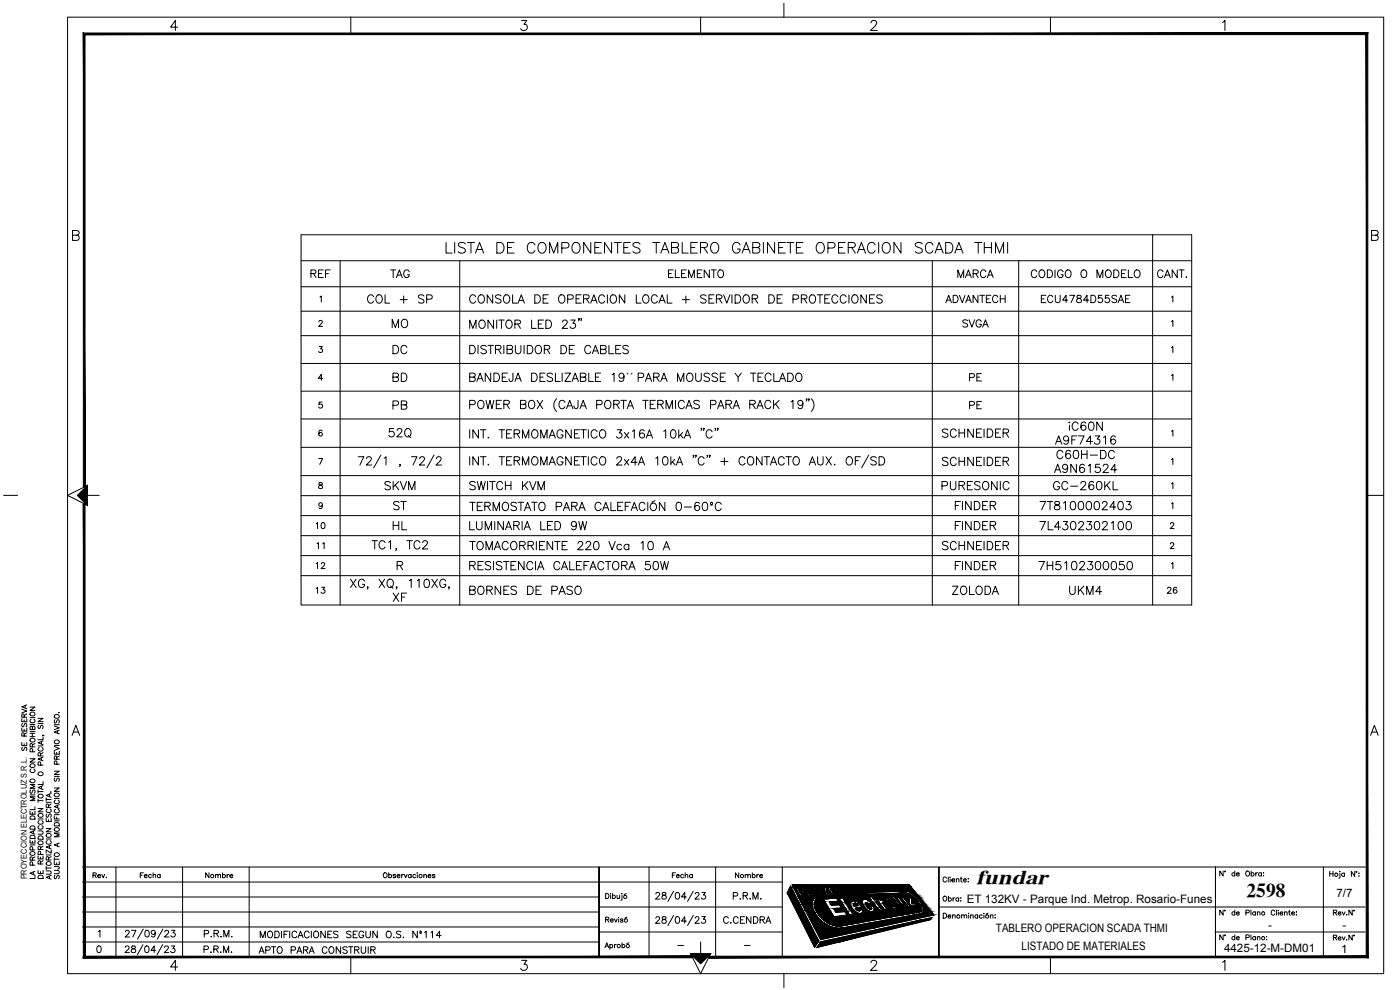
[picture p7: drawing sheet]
<svg xmlns="http://www.w3.org/2000/svg" width="420mm" height="297mm" viewBox="0 0 420 297" stroke-linecap="round" stroke-linejoin="round" font-family="sans-serif">
<defs><g id="words">
<text font-size="6.6" x="133" y="77.3">LISTA DE COMPONENTES TABLERO GABINETE OPERACION SCADA THMI</text>
<g font-size="6.2">
<text x="117.1" y="124.2">PB</text>
<text x="115.7" y="132.6">52Q</text>
<text x="140.1" y="132.6">INT. TERMOMAGNETICO 3x16A 10kA &quot;C&quot;</text>
</g>
<text font-size="6.1" x="293" y="265.3">fundar</text>
<text font-size="5.9" x="374.1" y="269.1">2598</text>
<g font-size="5.7">
<text x="92.4" y="84.7">REF</text>
<text x="116.4" y="84.7">TAG</text>
<text x="199.7" y="84.7">ELEMENTO</text>
<text x="286.5" y="84.7">MARCA</text>
<text x="308.7" y="84.7">CODIGO O MODELO</text>
<text x="346.4" y="84.7">CANT.</text>
<text x="109.4" y="92.1">COL + SP</text>
<text x="140.1" y="92.1">CONSOLA DE OPERACION LOCAL + SERVIDOR DE PROTECCIONES</text>
<text x="116.8" y="99.5">MO</text>
<text x="288.2" y="99.5">SVGA</text>
<text x="117.1" y="107.2">DC</text>
<text x="140.1" y="107.2">DISTRIBUIDOR DE CABLES</text>
<text x="117.1" y="115.7">BD</text>
<text x="281.9" y="132.3">SCHNEIDER</text>
<text x="281.9" y="140.8">SCHNEIDER</text>
<text x="114.7" y="148.2">SKVM</text>
<text x="140.1" y="148.2">SWITCH KVM</text>
<text x="281.9" y="148.2">PURESONIC</text>
<text x="315.4" y="148.2">GC-260KL</text>
<text x="117.1" y="154.2">ST</text>
<text x="285.8" y="154.2">FINDER</text>
<text x="311.1" y="154.2">7T8100002403</text>
<text x="117.1" y="160.2">HL</text>
<text x="140.1" y="160.2">LUMINARIA LED 9W</text>
<text x="285.8" y="160.2">FINDER</text>
<text x="311.1" y="160.2">7L4302302100</text>
<text x="140.1" y="166.2">TOMACORRIENTE 220 Vca 10 A</text>
<text x="281.9" y="166.2">SCHNEIDER</text>
<text x="140.1" y="172.2">RESISTENCIA CALEFACTORA 50W</text>
<text x="285.8" y="172.2">FINDER</text>
<text x="310.8" y="172.2">7H5102300050</text>
<text x="140.1" y="179.6">BORNES DE PASO</text>
<text x="285" y="179.6">ZOLODA</text>
<text x="320" y="179.6">UKM4</text>
</g>
<g font-size="5.3">
<text x="282.9" y="92.1">ADVANTECH</text>
<text x="311.5" y="92.1">ECU4784D55SAE</text>
<text x="290" y="115.4">PE</text>
<text x="290" y="123.8">PE</text>
<text x="216.3" y="278.3">C.CENDRA</text>
</g>
<g font-size="4.9">
<text x="93.8" y="159.8">10</text>
<text x="94.2" y="165.8">11</text>
<text x="93.8" y="171.8">12</text>
<text x="93.8" y="179.2">13</text>
<text x="349.6" y="179.2">26</text>
<text x="219.1" y="270.9">P.R.M.</text>
<text x="60.3" y="282.2">P.R.M.</text>
<text x="76.9" y="287.2">APTO PARA CONSTRUIR</text>
</g>
<g font-size="4.4">
<text x="9.2" y="226.5" transform="rotate(-90 9.2 226.5)">SE RESERVA</text>
<text x="41.3" y="264.6">Fecha</text>
<text x="60.7" y="264.6">Nombre</text>
<text x="200.7" y="264.6">Fecha</text>
<text x="219.8" y="264.6">Nombre</text>
</g>
<g font-size="3.5">
<text x="187.8" y="114.4">´´</text>
<text x="401.1" y="269.1">7/7</text>
<text x="290.1" y="271">ET 132KV - Parque Ind. Metrop. Rosario-Funes</text>
<text x="298.9" y="279.5">TABLERO OPERACION SCADA THMI</text>
<text x="380.6" y="278.6">-</text>
<text x="402.9" y="278.6">-</text>
<text x="306.6" y="284.9">LISTADO DE MATERIALES</text>
<text x="367.3" y="285.7">4425-12-M-DM01</text>
<text x="402.5" y="285.9">1</text>
</g>
<g font-size="2.6">
<text x="202.5" y="285">-</text>
<text x="222.6" y="285">-</text>
</g>
<text font-size="2.4" x="8" y="263.9" transform="rotate(-90 8 263.9)">PROYECCION ELECTROLUZ S.R.L.</text>
</g></defs>
<!-- layer: TEXTOS -->
<g fill="none" stroke="#000" stroke-width=".3">
<path d="M90.4 70.4h267.2v111.1h-267.2zM90.4 78.2h267.2M102.1 78.2v103.3M138 78.2v103.3M279.8 78.2v103.3M305.7 78.2v103.3M345.9 70.4v111.1M90.4 86h267.2M90.4 93.4h267.2M95.7 96.6l.3-.5h.4l.3 .4-.2 .6-.9 .8h1.2M96 89.2l.4-.4v1.8M141 98.5v-2.5l.9 2.5 1-2.5v2.5"/>
<path d="M144.2 96.1a1.21 1.21 0 0 1 1.5 1.1 1.21 1.21 0 0 1-1.3 1.3 1.48 1.48 0 0 1-.2-2.4zM148.1 96v2.5l-1.7-2.5v2.5M149.1 96v2.5M149.7 96h1.6M150.5 96v2.5M152 96.4a.92 .92 0 0 1 1.1-.3 .92 .92 0 0 1 .6 .9v.6a.95 .95 0 0 1-.9 1 .95 .95 0 0 1-1-1zM154.5 97.2l1.5-.1 .2-.3-.1-.5-.5-.3h-1.1v2.5M155.4 97.2l.8 1.3M159.5 96v2.5h1.5M161.6 97.2h.9M163.1 96h-1.5v2.5h1.5M163.8 96h.8a1.33 1.33 0 0 1 .9 1.3 1.33 1.33 0 0 1-.9 1.2h-.8z"/>
<path d="M168.8 96.6l.5-.6 .8 .3a.77 .77 0 0 1-.2 1l-1.2 1.2h1.7M171.3 96h1.3l-.7 1a.83 .83 0 0 1 .6 1.3 .83 .83 0 0 1-1.4-.3M173.8 95.7h-.2h.2l-.2 .6M174.5 95.7h-.2h.2l-.2 .6M351.6 89.2l.4-.4v1.8M351.6 96.5l.4-.4v1.8M90.4 100.7h267.2M90.4 109.1h267.2M90.4 117.4h267.2M95.8 104h.9l-.5 .7a.59 .59 0 0 1 .5 .9 .59 .59 0 0 1-1.1-.2M96.9 113.5h-1.3l.8-1.2v1.8M141 113.2l1.4-.2 .2-.3-.2-.6-1.4-.1v2.4h1a.65 .65 0 0 0 .7-.6 .65 .65 0 0 0-.7-.6"/>
<path d="M143.1 114.4l1-2.4 .9 2.4M143.5 113.6h1.2M147.3 112v2.4l-1.7-2.4v2.4M148.2 112h.9a1.34 1.34 0 0 1 .8 1.2 1.34 1.34 0 0 1-.8 1.2h-.9zM150.7 113.2h1M152.3 112h-1.6v2.4h1.6M153.9 112l-.1 2.2-.3 .2-.5-.1-.2-.7M154.5 114.4l1-2.4 .9 2.4M154.9 113.6h1.2M159.5 112h.9a1.34 1.34 0 0 1 .8 1.2 1.34 1.34 0 0 1-.8 1.2h-.9zM162 113.2h1M163.6 112h-1.6v2.4h1.6"/>
<path d="M165.9 112.3a.94 .94 0 0 0-1-.4 .94 .94 0 0 0-.7 .6l.2 .4 1.3 .6 .2 .6a1.14 1.14 0 0 1-1.7 0M166.7 112v2.4h1.4M167 119.6a2.59 2.59 0 0 0 0 3.8M168.7 112v2.4M169.5 112h1.7l-1.7 2.4h1.7M171.7 114.4l.9-2.4 1 2.4M172 113.6h1.2M174.2 113.2l1.4-.2 .2-.3-.1-.5-.4-.2h-1.1v2.4h1.1l.4-.2v-.8l-.4-.2M176.7 112v2.4h1.4M178.7 113.2h1M180.2 112h-1.5v2.4h1.5M183.7 112.4l.6-.4v2.4"/>
<path d="M187.3 112.8a.77 .77 0 0 1-1.1 .7 .77 .77 0 0 1-.3-1.2 .77 .77 0 0 1 1.2 0 1.32 1.32 0 0 1-.8 2.1l-.4-.3M191.5 113.3h1.1l.6-.5a.65 .65 0 0 0-.6-.8h-1.1v2.4M193.7 114.4l.9-2.4 1 2.4M194 113.6h1.2M196.2 113.2l1.4-.2 .2-.6-.6-.4h-1v2.4M197 113.2l.8 1.2M198.3 114.4l1-2.4 .9 2.4M198.7 113.6h1.1M203.3 114.4v-2.4l1 2.4 .9-2.4v2.4M206.3 112.3a.92 .92 0 0 1 1-.3 .92 .92 0 0 1 .7 .9v.6a.95 .95 0 0 1-1 1 .95 .95 0 0 1-.9-1zM208.8 112v1.7a.85 .85 0 0 0 .8 .8 .85 .85 0 0 0 .9-.8v-1.7M213 112.3a.94 .94 0 0 0-1-.4 .94 .94 0 0 0-.7 .6l.2 .4 1.2 .5 .3 .7a1.14 1.14 0 0 1-1.7 0"/>
<path d="M215.3 112.3a.94 .94 0 0 0-.9-.4 .94 .94 0 0 0-.7 .6l.2 .4 1.3 .6 .1 .6a1.15 1.15 0 0 1-1.6 0M216.2 113.2h.9M217.7 112h-1.5v2.4h1.5M220.6 112l.9 1.2v1.2M222.5 112l-1 1.2M225.2 112h1.7M226.1 112v2.4M227.5 113.2h.9M229 112h-1.5v2.4h1.5M231.4 112.5a.93 .93 0 0 0-1-.6 .93 .93 0 0 0-.8 1v.6a.93 .93 0 0 0 .8 1 .93 .93 0 0 0 1-.6M232.2 112v2.4h1.5M233.9 114.4l1-2.4 .9 2.4"/>
<path d="M234.3 113.6h1.2M236.4 112h.8a1.33 1.33 0 0 1 .9 1.2 1.33 1.33 0 0 1-.9 1.2h-.8zM239 112.3l.3-.2a1.24 1.24 0 0 1 1.5 .8 1.24 1.24 0 0 1-.8 1.5 1.28 1.28 0 0 1-1.2-.7 1.28 1.28 0 0 1 .2-1.4zM242.2 119.8h-.3h.3l-.3 .6M242.9 119.8h-.3h.3l-.3 .6M243.5 119.6a2.59 2.59 0 0 1 0 3.8M351.6 104.3l.4-.3v1.8M351.6 112.6l.4-.3v1.8M90.4 125.7h267.2M90.4 134.2h267.2M95.6 137.6h1.2l-.8 1.8M96.6 120.7h-.8l-.1 .7a.63 .63 0 0 1 1 0 .63 .63 0 0 1-.2 .9 .63 .63 0 0 1-.9-.2"/>
<path d="M96.7 129.3l-.1-.2a.88 .88 0 0 0-1.1 .7 .88 .88 0 0 0 .7 1.1 .55 .55 0 0 0 .6-.6 .55 .55 0 0 0-.5-.5 .55 .55 0 0 0-.6 .5M107.5 137h1.7l-1.2 2.5M110 137.6l.5-.6 .8 .3a.77 .77 0 0 1-.2 1l-1.2 1.2h1.7M114.3 136.5l-2.1 3.9M115.3 137.5l.6-.5v2.5M120.1 139.4h-.2h.2l-.2 .6M123.5 137h1.6l-1.2 2.5M126 137.6l.4-.6 .8 .1 .2 .4-.4 .8-1.2 1.2h1.7M130.3 136.5l-2.2 3.9M131 137.6l.4-.6 .8 .1 .2 .4-.3 .8-1.3 1.2h1.7M141 121.4h1a.65 .65 0 0 0 .7-.6 .65 .65 0 0 0-.7-.7h-1v2.5M141 137v2.5"/>
<path d="M143.6 120.5a.93 .93 0 0 1 1-.3 .93 .93 0 0 1 .7 .9v.6a.95 .95 0 0 1-1 .9 .95 .95 0 0 1-.9-.9zM143.6 137v2.5l-1.7-2.5v2.5M144.2 137h1.7M145 137v2.5M145.9 120.1l.5 2.5 .6-2.5 .6 2.5 .6-2.5M146.4 139.4h.3zM148.9 121.3h1M149.8 137h1.6M150.5 120.1h-1.6v2.5h1.6M150.6 137v2.5M151.2 121.3l1.4-.1 .3-.6-.6-.5h-1.1v2.5M152 121.3l.9 1.3"/>
<path d="M152 138.2h1M153.6 137h-1.6v2.5h1.6M154.3 138.2l1.4-.1 .3-.6-.6-.5h-1.1v2.5M155.1 138.2l.9 1.3M156.2 121.3l1.4-.1 .3-.4-.2-.4-.4-.3h-1.1v2.5h1.1a.66 .66 0 0 0 .6-.6 .66 .66 0 0 0-.6-.7M156.8 139.5v-2.5l.9 2.5 1-2.5v2.5M158.8 120.5a.93 .93 0 0 1 1.1-.3 .93 .93 0 0 1 .6 .9v.6a.95 .95 0 0 1-1 .9 .95 .95 0 0 1-.9-.9zM160 137.1a1.21 1.21 0 0 1 1.5 1.1 1.21 1.21 0 0 1-1.3 1.3 1.48 1.48 0 0 1-.2-2.4zM161.2 120.1l1.7 2.5M162.3 139.5v-2.5l.9 2.5 1-2.5v2.5M162.9 120.1l-1.7 2.5M164.8 139.5l.9-2.5 1 2.5"/>
<path d="M165.1 138.7h1.2M168.9 137.6a.91 .91 0 0 0-1-.6 .91 .91 0 0 0-.7 1v.6a.89 .89 0 0 0 .9 1 .89 .89 0 0 0 .8-1h-.5M169.5 120.7a.91 .91 0 0 0-1-.6 .91 .91 0 0 0-.7 1v.6a.91 .91 0 0 0 .7 .9 .91 .91 0 0 0 1-.6M170 122.6l1-2.5 .9 2.5M170.4 121.8h1.2M171.4 137v2.5l-1.6-2.5v2.5M172.4 138.2h.9M173.5 120.1l-.2 2.3-.3 .2-.5-.1-.2-.7M173.9 137h-1.5v2.5h1.5M174.1 122.6l.9-2.5 1 2.5M174.3 137h1.7M174.4 121.8h1.2"/>
<path d="M175.1 137v2.5M176.6 137v2.5M179.1 121.4h1a.65 .65 0 0 0 .7-.6 .65 .65 0 0 0-.7-.7h-1v2.5M179.2 137.6a.93 .93 0 0 0-1.1-.6 .93 .93 0 0 0-.7 1v.6a.93 .93 0 0 0 .7 .9 .93 .93 0 0 0 1.1-.6M180.4 137.1a1.25 1.25 0 0 1 1.5 .9 1.25 1.25 0 0 1-.8 1.5 1.31 1.31 0 0 1-1.2-.9 1.31 1.31 0 0 1 .5-1.5zM181.7 120.5a.92 .92 0 0 1 1-.3 .92 .92 0 0 1 .6 .9v.6a.95 .95 0 0 1-.9 1 .95 .95 0 0 1-1-1zM184.2 121.3l1.4-.1 .3-.6-.7-.5h-1v2.5M185 121.3l.9 1.3M185.1 137.6l.5-.6 .7 .1 .3 .4-.4 .8-1.2 1.2h1.7M186.3 120.1h1.7M187.1 120.1v2.5M187.4 137.9l1.3 1.6"/>
<path d="M188.2 122.6l1-2.5 .9 2.5M188.6 121.8h1.2M188.7 137.9l-1.3 1.6M191.2 138.7h-1.8l1.2-1.7v2.5M191.6 139.5l.9-2.5 1 2.5M191.9 138.7h1.2M192.9 120.1h1.6M193.7 120.1v2.5M195.1 121.3h1M196.7 120.1h-1.6v2.5h1.6M196.8 137.5l.6-.5v2.5M197.4 121.3l1.4-.1 .3-.6-.6-.5h-1.1v2.5"/>
<path d="M198.2 121.3l.9 1.3M199.2 137.1a.85 .85 0 0 1 1.2 .4 1.27 1.27 0 0 1-.9 2 1.64 1.64 0 0 1-.3-2.4zM199.9 122.6v-2.5l.9 2.5 1-2.5v2.5M201.3 137v2.5M201.8 138.6l.8 .9M202.5 137.9l-1.2 1.1M202.7 120.1v2.5M203 139.5l.9-2.5 1 2.5M203.3 138.7h1.2M205.4 120.7a.91 .91 0 0 0-1.1-.6 .91 .91 0 0 0-.7 1v.6a.91 .91 0 0 0 .7 .9 .91 .91 0 0 0 1.1-.6M205.8 122.6l1-2.5 .9 2.5M206.2 121.8h1.2"/>
<path d="M208.2 136.7h-.2h.2l-.2 .6M209 136.7h-.3h.3l-.3 .6M209.9 120.5a.95 .95 0 0 0-1.7 .2l.3 .4 1.1 .4 .3 .8a1.11 1.11 0 0 1-1.7 0M211.3 137.6a.91 .91 0 0 0-1-.6 .91 .91 0 0 0-.8 1v.6a.91 .91 0 0 0 .8 .9 .91 .91 0 0 0 1-.6M212.4 136.7h-.3h.3l-.3 .6M213.1 136.7h-.2h.2l-.2 .6M213.2 121.4h1.1a.65 .65 0 0 0 .6-.6 .65 .65 0 0 0-.6-.7h-1.1v2.5M215.4 122.6l.9-2.5 1 2.5M215.7 121.8h1.2M216.3 138.5h2.2M217.4 137.4v2.1M217.9 121.3l1.4-.1 .2-.4-.1-.4-.5-.3h-1v2.5"/>
<path d="M218.7 121.3l.8 1.3M220 122.6l1-2.5 .9 2.5M220.4 121.8h1.2M223.6 137.6a.92 .92 0 0 0-1.1-.6 .92 .92 0 0 0-.7 1v.6a.92 .92 0 0 0 .7 .9 .92 .92 0 0 0 1.1-.6M224.5 137.4a.92 .92 0 0 1 1.1-.3 .92 .92 0 0 1 .6 .9v.6a.95 .95 0 0 1-1 1 .95 .95 0 0 1-.9-1zM225 121.3l1.4-.1 .3-.6-.6-.5h-1.1v2.5M225.8 121.3l.9 1.3M227.2 122.6l.9-2.5 1 2.5M227.5 121.8h1.2M228.7 137v2.5l-1.7-2.5v2.5M229.3 137h1.7M230.1 137v2.5"/>
<path d="M231.2 139.5l.9-2.5 1 2.5M231.3 120.7a.91 .91 0 0 0-1-.6 .91 .91 0 0 0-.8 1v.6a.91 .91 0 0 0 .8 .9 .91 .91 0 0 0 1-.6M231.6 138.7h1.1M232.1 120.1v2.5M232.7 121.2l1.1 1.4M233.8 120.1l-1.7 1.7M235.4 137.6a.92 .92 0 0 0-1.1-.6 .92 .92 0 0 0-.7 1v.6a.92 .92 0 0 0 .7 .9 .92 .92 0 0 0 1.1-.6M235.9 137h1.6M236.7 137v2.5M237.4 120.6l.6-.5v2.5M238.5 137.1a1.21 1.21 0 0 1 1.4 1.1 1.21 1.21 0 0 1-1.2 1.3 1.47 1.47 0 0 1-.2-2.4zM241 120.9a.78 .78 0 0 1-1.1 .7 .78 .78 0 0 1-.3-1.3 .78 .78 0 0 1 1.2 .2 1.8 1.8 0 0 1-.5 2.1l-.6-.1-.2-.2"/>
<path d="M242.9 139.5l.9-2.5 1 2.5M243.2 138.7h1.2M245.4 137v1.8a.83 .83 0 0 0 .8 .7 .83 .83 0 0 0 .8-.7v-1.8M247.9 137l1.6 2.5M249.5 137l-1.6 2.5M250.4 139.4h.2zM254.4 137.1a1.25 1.25 0 0 1 1.5 .9 1.25 1.25 0 0 1-.8 1.5 1.31 1.31 0 0 1-1.2-.9 1.31 1.31 0 0 1 .5-1.5zM256.7 138.2h.9M258.2 137h-1.5v2.5M260.7 136.5l-2.1 3.9M263 137.4a.94 .94 0 0 0-.9-.4 .94 .94 0 0 0-.8 .6l.2 .4 1.3 .5 .2 .7a1.1 1.1 0 0 1-1.7 0M263.8 137h.9a1.34 1.34 0 0 1 .8 1.3 1.34 1.34 0 0 1-.8 1.2h-.9z"/>
<path d="M316.8 133.3l.9-2.5 1 2.5M317.1 132.5h1.2M319 135.7a.92 .92 0 0 0-1.1-.6 .92 .92 0 0 0-.7 1v.6a.92 .92 0 0 0 .7 .9 .92 .92 0 0 0 1.1-.6M320.7 131.6a.77 .77 0 0 1-1 .7 .77 .77 0 0 1-.4-1.2 .77 .77 0 0 1 1.3 0 1.32 1.32 0 0 1-.8 2.2l-.5-.4M320.9 126.6v.3zM320.9 127.6v1.5M321.2 135.5a.73 .73 0 0 0-1-.3 1.44 1.44 0 0 0 .4 2.4 .77 .77 0 0 0 .8-.8 .77 .77 0 0 0-.8-.7 .77 .77 0 0 0-.8 .7M321.7 132h.9M322.4 135.2a.85 .85 0 0 1 1.2 .4 1.27 1.27 0 0 1-.8 2 1.64 1.64 0 0 1-.4-2.4zM323 139.3v2.5l-1.6-2.5v2.5M323.2 130.8h-1.5v2.5M323.6 127.2a.93 .93 0 0 0-1.1-.6 .93 .93 0 0 0-.7 1v.6a.93 .93 0 0 0 .7 .9 .93 .93 0 0 0 1.1-.6"/>
<path d="M323.7 130.8h1.6l-1.1 2.5M324.6 135.1v2.5M324.6 136.3h1.6M325.4 139.7a.72 .72 0 0 0-.7-.4 .72 .72 0 0 0-.6 .5 1.51 1.51 0 0 0 .6 2 .77 .77 0 0 0 .8-.7 .77 .77 0 0 0-.7-.8 .77 .77 0 0 0-.8 .6M325.8 127a.74 .74 0 0 0-1-.3 1.41 1.41 0 0 0 .4 2.4 .78 .78 0 0 0 .7-.8 .78 .78 0 0 0-.7-.7 .78 .78 0 0 0-.8 .7M326.2 135.1v2.5M326.6 139.8l.6-.5v2.5M327 126.7a.79 .79 0 0 1 1.2 .4 1.17 1.17 0 0 1 .1 1.4 1.17 1.17 0 0 1-1.3 .5 1.93 1.93 0 0 1 0-2.3zM327.2 136.5h2.1M327.8 132.5h-1.7l1.2-1.7v2.5M328.7 130.8h1.3l-.7 .9a.84 .84 0 0 1 .6 1.4 .84 .84 0 0 1-1.5-.3M330 139.3h-1.1l-.2 1.1a.89 .89 0 0 1 1.4-.1 .89 .89 0 0 1-.2 1.3 .89 .89 0 0 1-1.3-.3"/>
<path d="M330.3 135.1h.8a1.34 1.34 0 0 1 .9 1.3 1.34 1.34 0 0 1-.9 1.2h-.8zM330.8 126.6v2.5l-1.6-2.5v2.5M331.1 139.9l.5-.6 .7 .1 .2 .4-.3 .8-1.2 1.2h1.7M331.2 131.3l.6-.5v2.5M334.4 135.7a.92 .92 0 0 0-1-.6 .92 .92 0 0 0-.7 1v.6a.92 .92 0 0 0 .7 .9 .92 .92 0 0 0 1-.6M334.7 131.1a.71 .71 0 0 0-1-.2 1.42 1.42 0 0 0 .5 2.4 .77 .77 0 0 0 .7-.8 .77 .77 0 0 0-.8-.8 .77 .77 0 0 0-.8 .8M351.6 129.4l.4-.3v1.8M351.6 137.9l.4-.3v1.8M90.4 142.7h267.2M90.4 148.7h267.2M90.4 154.7h267.2M95.8 144.9v.5l.8 .3 .2 .3a.59 .59 0 0 1-.6 .6 .59 .59 0 0 1-.6-.6l1.1-.8-.1-.3z"/>
<path d="M96.8 151.4a.55 .55 0 0 1-.8 .5 .55 .55 0 0 1-.2-.9 .55 .55 0 0 1 .9 .1l.1 .3a.85 .85 0 0 1-.7 1.2l-.3-.2M141 150.7h1.6M141.8 150.7v2.5M143.2 151.9h1M144.8 150.7h-1.6v2.5h1.6M145.5 151.9l1.4-.1 .3-.6-.6-.5h-1.1v2.5M146.3 151.9l.9 1.3M148 153.2v-2.5l.9 2.5 1-2.5v2.5M151 151a.92 .92 0 0 1 1-.3 .92 .92 0 0 1 .6 1v.6a.95 .95 0 0 1-.9 .9 .95 .95 0 0 1-1-.9zM155 151a.95 .95 0 0 0-1.7 .3l.3 .4 1.2 .4 .2 .7a1.1 1.1 0 0 1-1.7 0M155.5 150.7h1.7M156.3 150.7v2.5"/>
<path d="M157.4 153.2l.9-2.5 1 2.5M157.7 152.4h1.3M159.5 150.7h1.7M160.4 150.7v2.5M161.9 151a.93 .93 0 0 1 1.1-.3 .93 .93 0 0 1 .6 1v.6a.95 .95 0 0 1-1 .9 .95 .95 0 0 1-.9-.9zM166.9 152h1.1a.65 .65 0 0 0 .6-.6 .65 .65 0 0 0-.6-.7h-1.1v2.5M169.1 153.2l.9-2.5 1 2.5M169.4 152.4h1.2M171.6 151.9l1.4-.1 .2-.4-.1-.5-.5-.2h-1v2.5M172.4 151.9l.8 1.3M173.7 153.2l1-2.5 .9 2.5M174.1 152.4h1.2"/>
<path d="M180.4 151.3a.93 .93 0 0 0-1.1-.6 .93 .93 0 0 0-.7 1v.6a.93 .93 0 0 0 .7 .9 .93 .93 0 0 0 1.1-.6M180.8 153.2l1-2.5 .9 2.5M181.2 152.4h1.2M183.3 150.7v2.5h1.5M185.4 151.9h.9M186.9 150.7h-1.5v2.5h1.5M187.6 151.9h1M189.2 150.7h-1.6v2.5M189.4 153.2l1-2.5 .9 2.5M189.8 152.4h1.2M193.6 151.3a.91 .91 0 0 0-1.1-.6 .91 .91 0 0 0-.7 1v.6a.91 .91 0 0 0 .7 .9 .91 .91 0 0 0 1.1-.6M194.4 150.7v2.5"/>
<path d="M196.6 150.2l-1 .5M199.5 150.7v2.5l-1.6-2.5v2.5M203.2 150.8a.83 .83 0 0 1 1.2 .4 1.17 1.17 0 0 1 .1 1.4 1.17 1.17 0 0 1-1.3 .5 1.93 1.93 0 0 1 0-2.3zM205.4 152.1h2.1M209.9 151a.73 .73 0 0 0-.7-.3 .73 .73 0 0 0-.6 .5 1.46 1.46 0 0 0 .6 2 .78 .78 0 0 0 .8-.7 .78 .78 0 0 0-.7-.9 .78 .78 0 0 0-.8 .8M211.1 150.8a.83 .83 0 0 1 1.2 .4 1.17 1.17 0 0 1 .1 1.4 1.17 1.17 0 0 1-1.3 .5 1.93 1.93 0 0 1 0-2.3zM213.2 151.5h.6M216.4 151.3a.91 .91 0 0 0-1-.6 .91 .91 0 0 0-.7 1v.6a.91 .91 0 0 0 .7 .9 .91 .91 0 0 0 1-.6M316.5 141.8l.9-2.5 1 2.5M316.8 140.9h1.2M320.4 140.1a.77 .77 0 0 1-1 .7 .77 .77 0 0 1-.4-1.2 .77 .77 0 0 1 1.3 .1 1.33 1.33 0 0 1-.8 2.1l-.5-.4M335.2 140.9h-1.8l1.2-1.6v2.5"/>
<path d="M351.3 157.2l.3-.4 .5 .1 .2 .3-.3 .6-.8 .8h1.2M351.6 145.2l.4-.4v1.8M351.6 151.2l.4-.4v1.8M90.4 160.7h267.2M90.4 166.7h267.2M90.4 172.7h267.2M105.2 173.8l1.7 2.5M106.9 173.8l-1.7 2.5M109.4 174.4a.92 .92 0 0 0-1.1-.6 .92 .92 0 0 0-.7 .9v.6a.89 .89 0 0 0 .9 1 .89 .89 0 0 0 .9-1h-.6M110.4 176.2h-.2h.2l-.2 .6M111.6 162.2h1.7M112.5 162.2v2.5"/>
<path d="M113.8 173.8l1.6 2.5M115.4 173.8l-1.6 2.5M115.6 162.8a.93 .93 0 0 0-1.1-.6 .93 .93 0 0 0-.7 1v.6a.93 .93 0 0 0 .7 .9 .93 .93 0 0 0 1.1-.6M116.6 162.7l.6-.5v2.5M116.6 173.9a1.24 1.24 0 0 1 1.5 .8 1.24 1.24 0 0 1-.8 1.6 1.3 1.3 0 0 1-1.2-.9 1.3 1.3 0 0 1 .5-1.5zM117.2 175.8l.7 .7M118 177.9l1.7 2.5M119 164.6h-.2h.2l-.2 .6M119.1 176.2h-.2h.2l-.2 .6M119.2 169.7l1.4-.2 .3-.6-.6-.4h-1.1v2.5M119.7 177.9l-1.7 2.5M120 169.7l.9 1.3"/>
<path d="M120.5 179.1h.9M122 177.9h-1.5v2.5M122.1 162.2h1.7M122.8 174.3l.6-.5v2.5M122.9 162.2v2.5M125.2 174.3l.6-.5v2.5M126 162.8a.93 .93 0 0 0-1-.6 .93 .93 0 0 0-.8 1v.6a.93 .93 0 0 0 .8 .9 .93 .93 0 0 0 1-.6M126.9 162.8l.2-.5 .7-.1 .4 .3 .1 .4-1.6 1.8h1.7M127.6 173.9a.79 .79 0 0 1 1.2 .4 1.17 1.17 0 0 1 .1 1.4 1.17 1.17 0 0 1-1.3 .5 1.93 1.93 0 0 1 0-2.3zM129.6 173.8l1.7 2.5M131.3 173.8l-1.7 2.5M133.8 174.4a.92 .92 0 0 0-1.1-.6 .92 .92 0 0 0-.7 .9v.6a.89 .89 0 0 0 .9 1 .89 .89 0 0 0 .9-1h-.6"/>
<path d="M134.8 176.2h-.2h.2l-.2 .6M351.3 163.2l.3-.4h.4l.3 .4-.3 .5-.8 .9h1.2M351.6 169.1l.4-.3v1.8M29.5 279.5l.5-.4v2M37.6 279.6l.4-.5h.4l.4 .4-.3 .7-.9 .9h1.3M39.5 279.1h1.3l-1 2M43 278.7l-1.7 3.1M43.7 279.2a.63 .63 0 0 1 1 .3l.1 .5a.87 .87 0 0 1-.8 1.1 1.29 1.29 0 0 1-.3-1.9zM46.6 279.8a.62 .62 0 0 1-.9 .5 .62 .62 0 0 1-.2-1 .62 .62 0 0 1 1 .1l.1 .4a.93 .93 0 0 1-.8 1.3l-.3-.3M48.9 278.7l-1.7 3.1M49.5 279.6l.3-.5h.4l.4 .4-.3 .7-.9 .9h1.3M51.5 279.1h1l-.6 .8a.66 .66 0 0 1 .5 1 .66 .66 0 0 1-1.1-.1"/>
<path d="M196.8 268.2l.2-.3 .6-.1 .4 .6-1.3 1.4h1.4M196.8 275.5l.2-.4 .6-.1 .4 .6-1.3 1.4h1.4M198.8 267.9v.5l.9 .3 .3 .4a.67 .67 0 0 1-.7 .7 .67 .67 0 0 1-.7-.7l.3-.4 1-.5-.1-.3zM198.8 275.1v.6l.9 .3 .3 .4a.67 .67 0 0 1-.7 .7 .67 .67 0 0 1-.7-.7l.3-.4 1-.5-.1-.4zM202.2 267.4l-1.8 3M202.2 274.7l-1.8 3M202.9 267.9a.66 .66 0 0 1 1 .3l.1 .4a.87 .87 0 0 1-.8 1.2 1.29 1.29 0 0 1-.3-1.9zM202.9 275.1a.66 .66 0 0 1 1 .3l.1 .5a.87 .87 0 0 1-.8 1.1 1.29 1.29 0 0 1-.3-1.9zM206 269.1h-1.5l1-1.3v2M206 276.4h-1.5l1-1.4v2M208.1 267.4l-1.8 3M208.1 274.7l-1.8 3"/>
<path d="M208.6 268.2l.2-.3 .6-.1 .4 .6-1.3 1.4h1.4M208.6 275.5l.2-.4 .6-.1 .4 .6-1.3 1.4h1.4M210.6 267.8h1.1l-.6 .7a.66 .66 0 0 1 .5 1.1 .66 .66 0 0 1-1.1-.2M210.6 275h1.1l-.6 .8a.66 .66 0 0 1 .5 1.1 .66 .66 0 0 1-1.1-.3M29.3 283.9l.5-.1a1.14 1.14 0 0 1 0 2h-.2a1.26 1.26 0 0 1-.3-1.9zM37.6 284.3l.2-.4 .5-.1 .4 .6-1.2 1.4h1.3M39.6 283.9v.6l.8 .3 .3 .4a.67 .67 0 0 1-.6 .6 .67 .67 0 0 1-.7-.6l.3-.4 .9-.5-.1-.4zM42.9 283.4l-1.7 3.1M43.7 283.9a.66 .66 0 0 1 .9 .3l.1 .5a.87 .87 0 0 1-.7 1.1 1.29 1.29 0 0 1-.3-1.9zM46.7 285.2h-1.4l1-1.4v2M48.8 283.4l-1.7 3.1M49.4 284.3l.2-.4 .6-.1 .3 .6-1.2 1.4h1.3"/>
<path d="M51.4 283.8h1l-.5 .8a.66 .66 0 0 1 .5 1.1 .66 .66 0 0 1-1.2-.3M61.2 284.9l1.2-.1 .2-.3-.1-.5-1.3-.2v2M63.2 285.7h.2zM64.2 284.8l1.1-.1 .2-.5-.2-.3-1.1-.1v2M64.8 284.8l.7 1M66.3 285.6v.2zM67.1 285.8v-2l.8 2 .7-2v2M69.5 285.6v.2z"/>
<circle cx="196.1" cy="152" r="1.1"/>
<circle cx="213.6" cy="151" r=".34"/>
</g>
<!-- layer: GRILLA-MEC -->
<g fill="none" stroke="#000" stroke-width=".3">
<path d="M20.3 5.1h395v287h-395zM53.3 8.1h-2.1l1.4-2v3M105.3 5.1v5M156.5 6.1h1.6l-.8 1.2a1 1 0 0 1 .7 1.6 1 1 0 0 1-1.7-.3M210.3 5.1v5M261.4 6.9l.6-.8h.5l.5 .3a.93 .93 0 0 1-.3 1.3l-1.4 1.4h2M315.2 5.1v5M366.9 6.7l.7-.6v3M21.8 70.6l1.7-.2 .3-.4-.2-.6-.6-.2h-1.2v2.9h1.2a.79 .79 0 0 0 .8-.5 .79 .79 0 0 0-.3-.9l-.5-.1M411.6 70.6l1.7-.2 .3-.4-.1-.6-.6-.2h-1.3v2.9h1.3a.79 .79 0 0 0 .7-.5 .79 .79 0 0 0-.3-.9l-.4-.1M410.3 148.6h5M22 219.6h1.5"/>
<path d="M411.7 219.6h1.5M21.6 220.6l1.2-3 1.1 3M411.3 220.6l1.2-3 1.1 3M53.3 290.1h-2.1l1.4-2v3M105.3 287.1v5M156.5 288.1h1.6l-.8 1.2a1.01 1.01 0 0 1 .8 1.5 1.01 1.01 0 0 1-1.7 .1l-.1-.3M261.4 288.9l.1-.5 .5-.3h.5l.5 .3a.93 .93 0 0 1-.3 1.3l-1.4 1.4h2M315.2 287.1v5M366.9 288.7l.7-.6v3"/>
</g>
<!-- layer: 0 -->
<g fill="#000" stroke="#000" stroke-width=".3">
<path d="M26.3 145.6v6l-3-3zM207.3 286.1h6l-3 3z"/>
<path d="M25 9.9v136.2h.5zM25 9.9l.5 .5v135.7zM25 9.9l.5 .5 385-.5zM25.5 10.4l385-.5-.5 .5zM410.5 9.9l-.5 .5 .5 277zM410 10.4l.5 277-.5-.5zM212.8 287.4h197.7l-.5-.5zM212.8 286.9h197.2l-197.2 .5z"/>
<path d="M25 287.4h182.8v-.5zM25 287.4l.5-.5h182.3zM25 151.2v136.2l.5-.5zM25 151.2h.5v135.7z"/>
</g>
<g fill="none" stroke="#000" stroke-width=".3">
<path d="M235.3 1v4.1M1.1 148.6h4.2M26.3 145.6v6l-6-3 6-3-3 3 3 3M26.3 148.6h3.5M11.4 215.5h1.5l-1.5 1h1.5M11.4 217.1h1.5M11.6 217.6l-.2 .3 .2 .7 .4-.2 .4-.7h.5l-.2 .9M16.3 217.8l1.5 .6-1.5 .5M16.3 217.4h1.5M16.5 215.9l-.2 .4 .2 .6 .4-.1 .4-.9 .5 .4-.2 .6M16.5 214.5a.73 .73 0 0 1 .9-.1 .73 .73 0 0 1 .3 .8 .7 .7 0 0 1-1 .3 .7 .7 0 0 1-.2-1zM17.3 219.3v.7"/>
<path d="M17.6 213.8h.1M17.8 219.1l-1.5 .5 1.5 .6M9 227.6h1.5l-1.5 1.1h1.5M9 238.5h1.5M9.2 237l-.2 .4 .2 .6 .4-.1 .5-.9 .4 .4-.2 .6M9.3 230.7a.61 .61 0 0 0-.2 .9 .61 .61 0 0 0 .8 .2 .56 .56 0 0 0 .6-.4 .56 .56 0 0 0-.3-.7M10.5 239.1h-1.5l1.5 .5-1.5 .6h1.5M10.5 235.4h-1.5l1.5 .5-1.5 .6h1.5M11.4 237v1M11.4 239.7v1M11.4 237.5h1.5M11.4 223.8h1.5"/>
<path d="M11.5 231.9a.7 .7 0 0 1 1-.3 .7 .7 0 0 1 .2 1 .72 .72 0 0 1-.9 .1 .72 .72 0 0 1-.3-.8zM11.6 238.4a.74 .74 0 0 1 .9-.1 .74 .74 0 0 1 .4 .9 .71 .71 0 0 1-1 .2 .71 .71 0 0 1-.3-1zM11.8 224.3a.54 .54 0 0 0-.4 .6 .54 .54 0 0 0 .6 .5h.4a.54 .54 0 0 0 .5-.5 .54 .54 0 0 0-.3-.6M12.1 226.8v-.9h-.5l-.2 .9h1.5M12.2 229.6l-.1-.9h-.5l-.2 .9h1.5M12.4 222.5v.7M12.4 227.4v.7M12.4 235.9v.8M12.9 220.6l.3 .1M12.9 235.7l-1.5 .6 1.5 .6M12.9 234.5v.9h-1.5M12.9 227.2l-1.5 .5 1.5 .6"/>
<path d="M12.9 222.3l-1.5 .6 1.5 .5M12.9 221.1v.8h-1.5M12.9 225.8l-.8 .5M13.9 239.4v1M13.9 239.9h1.5M14.9 238.3v.7M15.2 237.7h.1M15.4 238.1l-1.5 .6 1.5 .5M16.3 236.4h1.5l-1.5 1h1.5M16.3 231.4h1.5l-1.5 1h1.5M16.3 225.4v.9h1.5v-.9M16.3 224l1.5 .6-1.5 .5"/>
<path d="M16.3 239.6h1.5M16.3 232.9h1.5M16.3 223.6h1.5M16.4 222.3a.71 .71 0 0 1 .9-.3 .71 .71 0 0 1 .3 1 .74 .74 0 0 1-.9 .1 .74 .74 0 0 1-.3-.8zM16.5 238.1a.69 .69 0 0 1 1-.1 .69 .69 0 0 1 .1 1 .74 .74 0 0 1-.9 0 .74 .74 0 0 1-.3-.8zM16.5 233.4l-.2 .4 .2 .6 .4-.1 .4-.9 .5 .4-.2 .6M17 227.8l-.1-.9h-.5l-.1 .9h1.5M17 225.7v.6M17.1 229.3l-.1-.9h-.6l-.1 .9h1.5M17.8 226.8l-.8 .5M9 252v.9h1.5v-.9M9 243.4v.9h1.5v-.9"/>
<path d="M9 253.5h1.5M9.1 250.9a.84 .84 0 0 1 1.4 .2v.5h-1.5zM9.1 248.1a.83 .83 0 0 1 1.4 .2v.5h-1.5zM9.2 244.9h1.1l.2 .9h-1.5zM9.7 258.1l-.1-.9h-.5l-.1 .9h1.5M9.7 243.7v.6M9.7 252.4v.5M9.8 259.6l-.1-.9h-.6l-.1 .9h1.5M9.8 255l-.1-.9h-.6l-.1 .9h1.5M10 249.4v.7M10.5 249.2l-1.5 .5 1.5 .6M10.5 242.1v.8h-1.5"/>
<path d="M10.5 257.1l-.8 .5M11.4 256.8v.9h1.5v-.9M11.4 249.3h1.1l.4 .4-.2 .5-1.3 .1M11.4 242.6h1.5l-1.5 1h1.5M11.4 245.7h1.5M11.4 240.2h1.5M11.6 252.4a.74 .74 0 0 1 .9-.1 .74 .74 0 0 1 .4 .9 .71 .71 0 0 1-1 .2 .71 .71 0 0 1-.3-1zM11.6 250.9h1.1l.2 .9h-1.5zM11.6 244.2a.69 .69 0 0 1 1-.1 .69 .69 0 0 1 .1 1 .73 .73 0 0 1-.9 .1 .73 .73 0 0 1-.3-.8zM11.8 247.7a.54 .54 0 0 0-.4 .7 .54 .54 0 0 0 .6 .4h.4a.54 .54 0 0 0 .5-.4 .54 .54 0 0 0-.3-.7M11.8 246.2a.54 .54 0 0 0-.4 .7 .54 .54 0 0 0 .6 .4h.4a.54 .54 0 0 0 .5-.4 .54 .54 0 0 0-.3-.7M12.1 259.2v-.8l-.5-.1-.2 .9h1.5"/>
<path d="M12.1 254.9v-.9l-.5-.1-.2 1h1.5M12.1 257.2v.5M12.2 256.4l-.1-.9-.5-.1-.2 1h1.5M12.9 258.2l-.8 .5M12.9 253.9l-.8 .5M13.9 248.6h1.5l-1.5 1h1.5M13.9 245.6v.9h1.5v-.9M13.9 259.9v1M13.9 256.5h1.5M13.9 251.7h1.5M13.9 240.7h1.5M13.9 258.8a.71 .71 0 0 1 1-.3 .71 .71 0 0 1 .2 1 .73 .73 0 0 1-.8 .1 .73 .73 0 0 1-.4-.8z"/>
<path d="M13.9 250.4a.71 .71 0 0 1 1-.3 .71 .71 0 0 1 .2 1 .74 .74 0 0 1-.8 .1 .74 .74 0 0 1-.4-.8zM14.1 244.2l-.2 .9 .5 .1 .3-.8 .4-.2 .3 .4-.3 .6M14.2 252.2a.56 .56 0 0 0-.3 .7 .56 .56 0 0 0 .5 .4h.4a.56 .56 0 0 0 .6-.4 .56 .56 0 0 0-.4-.7M14.2 242.7a.56 .56 0 0 0-.3 .7 .56 .56 0 0 0 .5 .4h.4a.56 .56 0 0 0 .6-.4 .56 .56 0 0 0-.4-.7M14.6 258l-.1-.8-.3-.2-.3 .4v.6h1.5M14.6 242.2l-.1-.8-.5-.1-.1 .9h1.5M14.6 245.9v.6M14.9 253.8v.7M15.4 255v1l-1.5-1v1M15.4 253.6l-1.5 .5 1.5 .6M15.4 257l-.8 .5M15.4 241.2l-.8 .5"/>
<path d="M16.3 258.5v.9h1.5v-.9M16.3 244.8v.9h1.5M16.3 257.8h1.5M16.3 257.3v1M16.3 246.3h1.5M16.3 244.4h1.5M16.4 247.1a.86 .86 0 0 1 1.4 .2v.5h-1.5zM16.5 256a.69 .69 0 0 1 1-.1 .69 .69 0 0 1 .1 1 .74 .74 0 0 1-.9 .1 .74 .74 0 0 1-.3-.8zM16.5 248.4a.73 .73 0 0 1 .9-.1 .73 .73 0 0 1 .3 .9 .7 .7 0 0 1-1 .2 .7 .7 0 0 1-.2-1zM16.7 242.9a.56 .56 0 0 0-.4 .6 .56 .56 0 0 0 .6 .4 .63 .63 0 0 0 .8-.2 .63 .63 0 0 0-.1-.8h-.2M16.7 240.1a.54 .54 0 0 0-.4 .6 .54 .54 0 0 0 .6 .5h.3a.54 .54 0 0 0 .6-.5 .54 .54 0 0 0-.4-.6M17 245.2v.5"/>
<path d="M17 258.9v.5M17.3 241.7v.7M17.3 253.2v.7M17.8 252.9l-1.5 .6 1.5 .6M17.8 249.9h-1.5l1.5 .6-1.5 .6h1.5M17.8 241.4l-1.5 .6 1.5 .6M10 261.7v.7M10.5 262.7v.9h-1.5M10.5 261.4l-1.5 .6 1.5 .6M11.4 261.2v.9h1.5v-.9M11.6 262.7h1.1l.2 .9h-1.5zM12.1 261.5v.6"/>
<path d="M13.9 261.3h1l.5 .4-.3 .5-1.2 .1M13.9 260.4h1.5M14.9 262.9v.7M15.4 262.7l-1.5 .5 1.5 .6M16.3 261.2h1.3l.2 .4-.2 .5h-1.3M16.3 260l1.3 .1 .2 .3-.5 .3M16.5 262.7l-.2 .3 .2 .7 .4-.2 .4-.8 .5 .3-.2 .7M80.7 279.5a.94 .94 0 0 1 1.1 .9 .94 .94 0 0 1-1.1 .9l-.4-.7zM82.5 279.4h.6a1.06 1.06 0 0 1 .7 1 1.06 1.06 0 0 1-.7 1h-.6zM84.5 279.4v2M86.5 279.4h-1.3v2M86.9 279.4v2"/>
<path d="M89 279.8a.73 .73 0 0 0-.8-.4 .73 .73 0 0 0-.6 .7 .83 .83 0 0 0 .3 1.1 .83 .83 0 0 0 1.1-.1v-.2M92.8 279.8a.74 .74 0 0 0-.9-.4 .74 .74 0 0 0-.6 .7 .83 .83 0 0 0 .3 1.1 .83 .83 0 0 0 1.1-.1l.1-.2M93.4 279.4v2M94.3 279.7a.92 .92 0 0 1 1.3 .1 .92 .92 0 0 1-.2 1.3 .92 .92 0 0 1-1.3-.2 .92 .92 0 0 1 .2-1.2zM97.6 279.4v2l-1.3-2v2M99.6 279.4h-1.2v2h1.2M101.4 279.7l-.4-.3-.9 .3 .2 .4 1.1 .7v.3l-.4 .3-.9-.3M105.3 279.7l-.4-.3-.9 .3 .2 .4 1 .5 .1 .5-.4 .3-.9-.3M107.2 279.4h-1.2v2h1.2M109.1 279.8a.74 .74 0 0 0-.8-.4 .74 .74 0 0 0-.6 .7 .83 .83 0 0 0 .3 1.1 .83 .83 0 0 0 1-.1l.1-.5h-.4M109.8 279.4v1.4l.6 .6a.62 .62 0 0 0 .7-.6v-1.4M113.2 279.4v2l-1.3-2v2"/>
<path d="M116.3 279.5a.94 .94 0 0 1 1.2 .9 .94 .94 0 0 1-1.2 .9l-.4-.7zM120.3 279.7l-.5-.3-.9 .3 .2 .4 1.1 .5 .1 .5-.5 .3-.9-.3M125.2 279.4v2l-1.3-2v2M127.4 279.8l.5-.4v2M129.3 279.8l.5-.4v2M78.1 281.4v-2l.8 2 .7-2v2M85.2 280.3h.8M89.4 281.4l.8-2 .7 2M89.7 280.7h1M98.4 280.3h.7M106 280.3h.8M118.2 281.2v.2z"/>
<path d="M121 281.2v.2zM126 280h.5M132.4 280.7h-1.4l.9-1.3v2M207.3 286.1h6l-3 6-3-6 3 3 3-3M210.3 282.6v3.5M235.3 292.1v4.2"/>
<circle cx="9.7" cy="234.3" r=".69"/>
<circle cx="9.7" cy="229.7" r=".69"/>
<circle cx="9.7" cy="256.1" r=".69"/>
<circle cx="126.3" cy="279.6" r=".27"/>
</g>
<!-- layer: PRINCIPAL -->
<g fill="none" stroke="#000" stroke-width=".3">
<path d="M24.8 260.1h385M24.8 264.6h210M24.8 278.1h155M24.8 273.6h155M24.8 269.1h155M34.8 260.1v27M54.8 260.1v27M74.8 260.1v27M179.8 272.1h55M179.8 279.6h55M194.8 260.1v27M214.8 260.1v27"/>
<path d="M234.8 260.1v27M281.8 272.1h127.9M364.7 279.6h45M397.2 260.1v27M24.8 287.1h385M24.8 282.6h155M179.8 287.1v-27v27M281.8 287.1v-27v27M364.8 287.1v-27v27"/>
</g>
<!-- layer: Texto-rotulo -->
<g fill="none" stroke="#000" stroke-width=".3">
<path d="M27.9 262.6l.9-.1v-.5l-.9-.1v1.5M28.4 262.6l.5 .8M29.3 262.8h.9a.48 .48 0 0 0-.8-.3 .48 .48 0 0 0 .1 .8l.4 .1 .3-.2M30.6 262.4l.4 1 .4-1M31.9 263.2h.1M116.7 262.6a.48 .48 0 0 1 .7-.1 .48 .48 0 0 1 0 .7 .48 .48 0 0 1-.7-.1M116.7 261.9v1.5M118.7 262.6l-.2-.2-.5 .2 .7 .3v.4l-.7-.2M119.2 262.8h.8a.48 .48 0 0 0-.6-.3 .48 .48 0 0 0-.2 .7 .48 .48 0 0 0 .7 .1l.1-.2M120.5 262.4v1M121.1 262.4l-.6 .4M121.3 262.4l.4 1 .5-1"/>
<path d="M123.4 262.6a.48 .48 0 0 0-.7-.1 .48 .48 0 0 0 0 .7 .48 .48 0 0 0 .7-.1M123.4 262.4v1M124.7 262.6a.48 .48 0 0 0-.7-.1 .48 .48 0 0 0 0 .7 .48 .48 0 0 0 .7-.1M125.2 261.9h.1M125.2 262.4v1M127.2 262.7l.3-.3h.4l.1 1M127.2 262.4v1M128.5 262.8h.8a.5 .5 0 0 0-.7-.2 .5 .5 0 0 0 0 .8 .5 .5 0 0 0 .7-.3M130.5 262.6l-.2-.2-.6 .2 .8 .3v.4l-.8-.2M181.8 275.9l.8-.1 .1-.5-.9-.1v1.5M181.8 268.1h.4a.8 .8 0 0 1 .6 .7 .8 .8 0 0 1-.6 .8h-.4zM182.2 275.9l.5 .8"/>
<path d="M183.2 276.1h.8a.48 .48 0 0 0-.5-.4 .48 .48 0 0 0-.4 .5 .48 .48 0 0 0 .4 .5l.5-.2M183.2 268.2h.1M183.3 268.7v.9M183.8 268.8a.47 .47 0 0 1 .7 0 .47 .47 0 0 1 0 .7 .47 .47 0 0 1-.7-.1M183.8 268.1v1.5M184.4 275.7l.4 1 .4-1M185.2 268.6v.9l.4 .1 .4-.3M185.6 275.3h.1M185.7 275.8v.9M186 268.6v1M186.6 268.2h.1M186.7 268.7v1.1l-.4 .3"/>
<path d="M187 275.9l-.3-.2-.5 .1v.2l.8 .5-.3 .2-.5-.2M188 268.1l-.7 .3M188.2 275.2l-.7 .3M283.1 274h.5a.81 .81 0 0 1 .5 .7 .81 .81 0 0 1-.5 .8h-.5zM283.1 269.1l.2-.1a.68 .68 0 0 1 .9 .7 .68 .68 0 0 1-1.1 .5zM284.1 263.5a.54 .54 0 0 0-.7-.4 .54 .54 0 0 0-.4 .6v.4a.54 .54 0 0 0 .4 .5 .54 .54 0 0 0 .7-.3M284.5 274.9h.9a.47 .47 0 0 0-.7-.3 .47 .47 0 0 0-.2 .7 .47 .47 0 0 0 .7 .1l.2-.1M284.6 263.1v1.5M284.6 269.6a.48 .48 0 0 1 .8-.1 .48 .48 0 0 1 0 .7 .48 .48 0 0 1-.8 0M284.6 268.9v1.5M285.1 263.2h.1M285.2 263.7v.9"/>
<path d="M285.6 264.1h.9a.48 .48 0 0 0-.5-.4 .48 .48 0 0 0-.4 .5 .48 .48 0 0 0 .4 .4l.5-.2M285.9 274.8l.3-.3 .4 .1 .1 .9M285.9 274.5v1M286 269.4v1M286.6 269.4l-.4 .1-.2 .3M287 263.9l.4-.3 .3 .1 .1 .9M287 263.6v1M287.7 269.6a.47 .47 0 0 0-.7-.1 .47 .47 0 0 0 0 .7 .47 .47 0 0 0 .7 0M287.7 269.4v1M288.2 263.6h.5M288.4 269.4h.1M288.4 270.3h.1"/>
<path d="M288.4 263.1v1.3l.4 .2M288.6 274.8l.3-.3 .4 .1 .1 .9M288.6 274.5v1M289.2 264.1h.8a.48 .48 0 0 0-.5-.4 .48 .48 0 0 0-.5 .5 .48 .48 0 0 0 .5 .4l.5-.2M289.4 274.8l.3-.3 .4 .1v.9M290.6 264.5h.1M290.6 263.6h.1M290.7 274h.1M290.7 274.6v.9M291.3 274.8l.3-.3 .4 .1 .1 .9M291.3 274.5v1M293.4 274.7a.47 .47 0 0 0-.7-.1 .47 .47 0 0 0 0 .7 .47 .47 0 0 0 .7 0"/>
<path d="M293.4 274.5v1M294.8 274.7a.47 .47 0 0 0-.7-.1 .47 .47 0 0 0 0 .7 .47 .47 0 0 0 .7 0M295.2 274h.1M295.3 274.6v.9M296.6 274l-.7 .3M297.2 274.8l.4-.3 .3 .1 .1 .9M297.2 274.5v1M298.7 274.5h.1M298.7 275.3h.1M367.1 273.1v1.5l-1-1.5v1.5M367.1 261.3v1.5l-1-1.5v1.5M370.6 273.8a.48 .48 0 0 0-.7-.1 .48 .48 0 0 0 0 .7 .48 .48 0 0 0 .7 0"/>
<path d="M370.6 262.1a.48 .48 0 0 0-.7-.1 .48 .48 0 0 0 0 .7 .48 .48 0 0 0 .7-.1M370.6 261.3v1.5M370.6 273.1v1.5M371.1 274h.8a.48 .48 0 0 0-.5-.4 .48 .48 0 0 0-.4 .5 .48 .48 0 0 0 .4 .5l.5-.2M371.1 262.3h.8a.48 .48 0 0 0-.5-.4 .48 .48 0 0 0-.4 .5 .48 .48 0 0 0 .4 .4l.5-.2M373.9 273.9l.9-.1 .1-.6-1-.1v1.5M374 261.6l.1-.2a.67 .67 0 0 1 .9 .7 .67 .67 0 0 1-1 .5zM375.4 273.1v1.5M375.5 262.1a.48 .48 0 0 1 .7-.1 .48 .48 0 0 1 0 .7 .48 .48 0 0 1-.7-.1M375.5 261.3v1.5M376.8 273.8a.47 .47 0 0 0-.7-.1 .47 .47 0 0 0 0 .7 .47 .47 0 0 0 .7 0M376.8 273.6v1"/>
<path d="M376.9 261.9v.9M377.4 273.9l.3-.3h.4v1M377.4 273.6v1M377.4 261.9h-.3l-.2 .4M378.6 262.1a.48 .48 0 0 0-.7-.1 .48 .48 0 0 0 0 .7 .48 .48 0 0 0 .7-.1M378.6 261.9v.9M379.2 261.9h.1M379.2 262.7h.1M382.6 273.4a.54 .54 0 0 0-.7-.3 .54 .54 0 0 0-.4 .5v.4a.54 .54 0 0 0 .4 .6 .54 .54 0 0 0 .7-.4M383.1 273.1v1.5M383.6 273.2h.1M383.6 273.6v1"/>
<path d="M384.1 274h.9a.48 .48 0 0 0-.7-.3 .48 .48 0 0 0-.2 .7 .48 .48 0 0 0 .7 .1l.2-.1M385.5 273.9l.4-.3h.3l.1 1M385.5 273.6v1M386.7 273.6h.5M386.9 273.1v1.2l.4 .3M387.6 274h.9a.51 .51 0 0 0-.8-.2 .51 .51 0 0 0 0 .8 .51 .51 0 0 0 .8-.2M389.1 273.6h.1M389.1 274.4h.1M399.1 261.5v1.5M399.1 262.2h1M400.1 261.5v1.5M400.2 273.8l.8-.1 .2-.3-.4-.3h-.6v1.5"/>
<path d="M400.7 273.8l.5 .8M401.6 274h.9a.49 .49 0 0 0-.7-.3 .49 .49 0 0 0-.2 .7 .49 .49 0 0 0 .7 .1l.2-.1M402.1 261.5h.1M402.1 262v1.2l-.3 .3M402.8 273.6l.4 1 .5-1M403.5 262.2a.47 .47 0 0 0-.7-.1 .47 .47 0 0 0 0 .7 .47 .47 0 0 0 .7-.1M403.5 262v1M404.2 274.4h.1M405.8 273.1v1.5l-1-1.5v1.5M406.6 261.5v1.5l-1-1.5v1.5M407.9 262h.1M407.9 262.8h.1"/>
<path d="M181.5 284.4l.6-1.5 .6 1.5M181.8 283.9h.6M183 283.6a.48 .48 0 0 1 .7-.1 .48 .48 0 0 1 0 .7 .48 .48 0 0 1-.7-.1M183 283.4v1.5M184.4 283.4v1M185 283.4h-.4l-.2 .4M186.7 283.6a.47 .47 0 0 1 .7-.1 .47 .47 0 0 1 0 .7 .47 .47 0 0 1-.7-.1M186.7 282.9v1.5M188.7 282.9l-.6 .2M367.1 280.5v1.5l-1-1.5v1.5M370.6 281.2a.48 .48 0 0 0-.7-.1 .48 .48 0 0 0 0 .8 .48 .48 0 0 0 .7-.1M370.6 280.5v1.5"/>
<path d="M371.1 281.4h.8a.48 .48 0 0 0-.5-.4 .48 .48 0 0 0-.4 .5 .48 .48 0 0 0 .4 .5l.5-.2M373.9 281.3l.9-.1v-.6l-.9-.1v1.5M375.4 280.5v1.5M376.8 281.2a.47 .47 0 0 0-.7 0 .47 .47 0 0 0 0 .7 .47 .47 0 0 0 .7-.1M376.8 281v1M377.4 281.3l.3-.3 .4 .1v.9M377.4 281v1M380.1 281h.1M380.1 281.9h.1M400.2 281.3l.8-.1 .2-.3-.4-.3h-.6v1.5M400.7 281.3l.5 .8M401.6 281.5h.9a.49 .49 0 0 0-.7-.3 .49 .49 0 0 0-.2 .7 .49 .49 0 0 0 .7 .1l.2-.1"/>
<path d="M402.8 281.1l.4 1 .5-1M404.2 281.9h.1M405.8 280.6v1.5l-1-1.5v1.5"/>
<circle cx="115.6" cy="262.5" r=".69"/>
<circle cx="126.2" cy="262.8" r=".5"/>
<circle cx="187.6" cy="269.1" r=".49"/>
<circle cx="187.9" cy="276.2" r=".49"/>
<circle cx="287.6" cy="275" r=".49"/>
<circle cx="296.3" cy="275" r=".49"/>
<circle cx="367.6" cy="273.2" r=".14"/>
<circle cx="367.6" cy="261.5" r=".14"/>
<circle cx="379.1" cy="274.1" r=".49"/>
<circle cx="401" cy="262.4" r=".49"/>
<circle cx="406.3" cy="273.2" r=".14"/>
<circle cx="407.1" cy="261.6" r=".14"/>
<circle cx="185.7" cy="283.8" r=".5"/>
<circle cx="188.4" cy="283.8" r=".49"/>
<circle cx="367.6" cy="280.6" r=".14"/>
<circle cx="379.1" cy="281.5" r=".49"/>
<circle cx="406.3" cy="280.7" r=".14"/>
</g>
<!-- layer: ASHADE -->
<g fill="none" stroke="#000" stroke-width=".3">
<path d="M237.3 265.9l8.4 16.4-1.2 1.9-8.2-16.3zM237.8 265.6l35.1-.1 7.3 9-33.9 7.4zM238.9 266.5h1.4a.9 .9 0 0 1 .7 1.4h-.8l.6 1.1h-.6zM239.7 266.8h.4a.46 .46 0 0 1 .3 .8h-.3zM242 266.7l.7 .1 .3 .6-.5 .1zM243.4 268l-.7-.2 .6 1.1-.5 .1-1.5-2.6 1.8 .2 .5 .5-.1 .5 1.1 1.3M243.4 268l.6 .9h.6M244.3 266.3a1.86 1.86 0 0 1 1.9 2.5 1.99 1.99 0 0 1-1.9-2.5zM244.7 266.8a1.42 1.42 0 0 1 1.1 1.7l-.9-.9zM246.1 266.4l.5-.1 .9 .8-.1-.8h.5l.1 1.3 .7 1.1h-.6l-.5-.9zM247.1 269.7l3.9-.2 .7 .9-2.8 .2 .6 1 2.4-.2 .6 1-2.4 .2 .8 1.2 2.6-.3 .7 1.1-3.9 .5zM248.3 266.3l1.4-.1 .3 .5h-.8l.3 .5h.7l.3 .4h-.7l.4 .6 .8-.1 .2 .5h-1.3z"/>
<path d="M250.9 266.2l.8 .2 .5 .5-.3 .1-.5-.4a1.28 1.28 0 0 0 1 1.5l-.1-.4a.5 .5 0 0 1 .6 .4 .5 .5 0 0 1-.4 .6 .5 .5 0 0 1-.6-.4l-.4-.3a1.71 1.71 0 0 1-.6-1.8zM251.5 277.8h.1M251.7 269.4h1.2l3.1 4.9-1.1 .1zM254.1 266.8l-.1-.1a.77 .77 0 0 0-1.3-.3l.5 1.3a1.28 1.28 0 0 0 1.6 .7l-.2-.8-.3 .1 .1 .3a1.36 1.36 0 0 1-1.1-1.4l.5 .3h.3M254.2 266.2h.5l1.4 2.1h-.5zM255.6 270.4a2.64 2.64 0 0 1 3.3 1.8l-2.2 .3 .2 .2a.73 .73 0 0 0 .6 .6 .73 .73 0 0 0 .7-.3l.8-.3a1.21 1.21 0 0 1-.6 1.4 1.21 1.21 0 0 1-1.5-.4 2.44 2.44 0 0 1-1.3-3.3zM255.8 266.1a1.7 1.7 0 0 1 1.7 2.3 1.77 1.77 0 0 1-1.7-2.3zM256.1 266.4a1.49 1.49 0 0 1 1 1.6l-.8-.8zM256.3 271.1h.6l.6 .6-1.2 .2zM257.3 266.2l.4-.1 1.2 1.1-.7-1 .4-.1 1.3 2-.3 .1-1.3-1.1 .8 1.1-.4 .1zM259 270a2.23 2.23 0 0 1 2.8 1.1l-1 .2a.5 .5 0 0 0-.4-.4 .5 .5 0 0 0-.6 .2l.7 1.2a.55 .55 0 0 0 .5 .4 .55 .55 0 0 0 .5-.2l-.2-.6 .9-.1a1.11 1.11 0 0 1-.1 1.6 1.11 1.11 0 0 1-1.6-.2 2.74 2.74 0 0 1-1.7-3zM263.3 272.5l.6 .5 .7 .1"/>
<path d="M263.4 272.7l-1.5-2.1h-.4l-.4-.6h.4l-.7-.9 .9-.1 .7 .9h.4l.4 .6h-.4l1.2 1.7 .6 .2 .5 .7-.6 .1M264.3 270.1l-.3-.3h-.8l2.2 3.1h.8l-1.2-1.9v-.3l.4-.1M264.6 269.6l-.4 .5M264.6 269.6h.1M264.7 269.7l.7 .9M266 269.6a2.56 2.56 0 0 1 3 2.1 .86 .86 0 0 1-.5 1 .86 .86 0 0 1-1-.3 2.49 2.49 0 0 1-1.5-2.8zM266.5 270a1.84 1.84 0 0 1 1.9 1.8l-.6 .3-1-.7-.4-.7zM267.2 268.4h.7l2.8 3.9-.6 .1zM268.6 272.8l.8-.1 .3 .4h-.7l1.1 .4 .5 .6-.1 .4-.8-.1-.4-.5 .3-.1 .4 .3v-.1l-.9-.4zM269.1 269.3h.7l1.4 1.9 .5 .3 .2-.3-1.5-2h.7l2 2.8-.6 .1-.3-.4v.2a.89 .89 0 0 1-1.4-.3zM269.1 272.6h.1M270.6 274.2l.3-.1 .2 .3z"/>
<path d="M271.5 269.2l1.6-.1 .5 .5 .1 1.6 .9-.1 .5 .6-1.6 .2-.6-.7v-1.5l-1 .1zM271.5 272.7l-.6-.1 .6 .6M271.5 272.7l.2 .3-.2 .2M272 272.9v.3l.3 .1 .6 .8-.4 .1-.5-.7M272 272.9a.9 .9 0 0 0-1.3-.4l1.1 1.8 .4-.1-.5-.7h.3M272.2 268a7.4 7.4 0 0 1 4.4 5.2l-.3 .3M272.3 272.2l.4-.1 1.1 1.5 .5-.1 .2 .3-.8 .1zM272.3 267.4l-12.1 .4 .2 .6 11.8-.4M272.3 267.4a8.1 8.1 0 0 1 5 5.6l-.3 .7-.7 .4-23.2 4.3a8.5 8.5 0 0 1-9.4-7l.1-.8 .6-1.2 .5 .2a3.9 3.9 0 0 0 .7 4.8 8.4 8.4 0 0 0 5.9 3.5M272.7 273.8l.6 .2zM274.4 273.5l.3-.1 .2 .3-.3 .1zM276.3 273.5l-24.8 4.4"/>
<path d="M246.3 282.6l33.4-7.3-.8 .7-33.7 8.3z"/>
</g>
<g fill="#000" stroke="#000" stroke-width=".3">
<path d="M237.3 265.9l1 2h-2zM244.5 278.5h17.5l-15.7 3.4zM244.8 266.3h3.6zM244.7 266.8h.2zM246.6 266.3h.8l.1 .8zM246.6 266.3l.9 .8zM249.5 267.2h.6zM249.5 271.6h.2zM250.1 268.1h.9zM254.5 268.6h12.8zM256.5 271h.2zM257 268h.2z"/>
<path d="M257.8 273.3h.2zM260 270.9h.2zM261.1 272.8h.3zM261.7 270.6h.2zM262.3 269.9h.3zM264.4 272.4h.2zM264.7 269.6h1.2zM266.8 271.4h1.6zM266.9 270.1h.1zM266.9 271.5h.2zM267.1 271.6h.2zM267.1 270.1h.1z"/>
<path d="M267.2 270.2h.2zM267.4 270.3h.2zM267.4 271.8h.2zM267.6 270.4h.1zM267.6 271.9h.2zM267.8 272h.2zM267.7 270.5h.2zM268 272h.2zM269 273h.2zM270.2 272.4h.5zM270.6 274.1h.2zM271.2 272.6h.2z"/>
<path d="M271.5 271.5h.2zM271.5 271.5h.3zM271.3 273.2h.2zM271.7 267.9h.2zM271.7 273.5h.2zM272.5 269.7h.4zM237.8 265.6h35.2zM272.6 273.7h.4zM273.7 271.1h.9zM273.8 273.5h.5zM276.5 276l3.2-.7-.8 .7zM243.7 282.6h1.8l-1 1.6z"/>
<path d="M246.3 282.6h5.7l-6.6 1.6z"/>
<path d="M236.3 267.9l9.4 14.4-7.4-14.4zM236.3 267.9l9.4 14.4h-2.2z"/>
<path d="M238.2 266.5l2 2.5-1.3-2.5zM238.2 266.5l2 2.5h-.7z"/>
<path d="M239.7 266.8h.5zM239.7 266.8h.5z"/>
<path d="M239.7 266.8l.6 .1zM239.7 266.8l.6 .1z"/>
<path d="M239.7 266.9h.6zM239.7 266.9h.6z"/>
<path d="M239.7 266.9l.7 .1zM239.7 266.9l.7 .1z"/>
<path d="M239.7 267h.7zM239.7 267h.7z"/>
<path d="M239.8 267l.7 .1zM239.8 267l.7 .1z"/>
<path d="M239.8 267.1l.7 .1zM239.8 267.1l.7 .1z"/>
<path d="M240 267.5h.5zM240 267.5l.4 .1z"/>
<path d="M239.8 267.2h.8zM239.8 267.2h.8z"/>
<path d="M240 267.5h.5zM240 267.5h.5z"/>
<path d="M239.9 267.2l.7 .1zM239.9 267.2l.7 .1z"/>
<path d="M239.9 267.3h.7zM239.9 267.3h.7z"/>
<path d="M239.9 267.3l.7 .1zM239.9 267.3l.7 .1z"/>
<path d="M240 267.4l.6 .1zM240 267.4l.6 .1z"/>
<path d="M240 267.5h.6zM240 267.5h.5z"/>
<path d="M238.2 266.4l3.1 .1zM238.2 266.4l3.1 .1z"/>
<path d="M240.3 266.5h1zM240.3 266.5h1z"/>
<path d="M240.3 266.5h1.1zM240.3 266.5h1.1z"/>
<path d="M240.4 266.5l1 .1zM240.4 266.5l1 .1z"/>
<path d="M240.6 266.6h.8zM240.6 266.6h.8z"/>
<path d="M240.7 266.6l.7 .1zM240.7 266.6l.7 .1z"/>
<path d="M240.8 266.7l.7 .1zM240.8 266.7l.7 .1z"/>
<path d="M240.9 266.8l.7 .1zM240.9 266.8l.7 .1z"/>
<path d="M241 266.9l.7 .1zM241 266.9l.7 .1z"/>
<path d="M241.1 267l.6 .1zM241.1 267l.6 .1z"/>
<path d="M241.2 267.1l.6 .1zM241.2 267.1l.6 .1z"/>
<path d="M241.2 267.2l.6 .2zM241.2 267.2l.6 .2z"/>
<path d="M241.3 267.4l.6 .1zM241.3 267.4l.6 .1z"/>
<path d="M241.3 267.5l.7 .1zM241.3 267.5l.7 .1z"/>
<path d="M241.3 267.6l.8 .1zM241.3 267.6l.8 .1z"/>
<path d="M241.2 267.7l.9 .1zM241.2 267.7l.9 .1h-1z"/>
<path d="M241.1 267.8l1.1 .1zM241 267.9h1.2z"/>
<path d="M241 267.9h1.2zM240.9 267.9h1.3z"/>
<path d="M240.2 267.9l2.6 1.1-.6-1.1zM240.2 267.9l2.6 1.1h-2z"/>
<path d="M242 266.7l.6 .1zM242 266.7l.6 .1z"/>
<path d="M238.2 266.4h4.4zM238.2 266.4h4.6z"/>
<path d="M238.2 266.4h4.4zM238.2 266.4h3.1z"/>
<path d="M242 266.8h.7zM242 266.8h.7z"/>
<path d="M242.1 266.8h.7zM242.1 266.8h.7z"/>
<path d="M242.1 266.8h.7zM242.1 266.8h.7z"/>
<path d="M242.1 266.8l.8 .1zM242.1 266.8l.8 .1z"/>
<path d="M242.5 267.5h.3zM242.5 267.5h.4z"/>
<path d="M242.1 266.9l.8 .1zM242.1 266.9l.8 .1z"/>
<path d="M242.1 267l.9 .1-.1-.1zM242.1 267l.9 .1h-.7z"/>
<path d="M242.5 267.5h.4zM242.5 267.5h.4z"/>
<path d="M242.4 267.5h.5zM242.4 267.5h.5z"/>
<path d="M242.4 267.4h.6zM242.4 267.4l.5 .1z"/>
<path d="M242.3 267.1l.7 .1zM242.3 267.1l.7 .1z"/>
<path d="M242.4 267.4h.6zM242.4 267.4h.6z"/>
<path d="M242.3 267.2h.7zM242.3 267.2h.7z"/>
<path d="M242.4 267.3l.6 .1zM242.4 267.3l.6 .1z"/>
<path d="M242.4 267.4h.6zM242.4 267.4h.6z"/>
<path d="M242.3 267.2l.7 .1zM242.3 267.2l.7 .1z"/>
<path d="M242.3 267.3h.7zM242.3 267.3h.7z"/>
<path d="M242.7 267.8h.5zM242.7 267.8h.5z"/>
<path d="M242.7 267.8l.6 .1zM242.7 267.8l.6 .1z"/>
<path d="M242.7 267.9h.6zM242.7 267.9h.6z"/>
<path d="M242.7 267.9l.7 .1zM242.7 267.9l.7 .1z"/>
<path d="M242.7 268h.7zM242.7 268h.7z"/>
<path d="M242.8 268l1.2 .9-.6-.9zM242.8 268l1.2 .9h-.7z"/>
<path d="M243.5 267h.7zM243.5 267h.7z"/>
<path d="M240.8 271.4l3 .7-.1-.7zM240.8 271.4l3 .7h-2.6z"/>
<path d="M240.4 270.6l3.3 .8 .1-.8zM240.4 270.6l3.3 .8h-2.9z"/>
<path d="M241.2 272.1l2.8 .5-.2-.5zM241.2 272.1l2.8 .5h-2.6z"/>
<path d="M240.2 270.2l3.6 .4 .1-.4zM240.2 270.2l3.6 .4h-3.4z"/>
<path d="M241.4 272.6l2.8 .6-.2-.6zM241.4 272.6l2.8 .6h-2.5z"/>
<path d="M243.3 268.9h.7zM243.3 268.9h.7z"/>
<path d="M243.3 266.8h.9zM243.3 266.8h.9z"/>
<path d="M243.4 266.8l.8 .1zM243.4 266.8l.8 .1z"/>
<path d="M243.4 266.9l.8 .1zM243.4 266.9l.8 .1z"/>
<path d="M243.1 266.6h1.1zM243.1 266.6h1.1z"/>
<path d="M243.2 266.6l1 .1zM243.2 266.6l1 .1z"/>
<path d="M243.2 266.7h1zM243.2 266.7l1 .1z"/>
<path d="M243.5 267l.7 .1zM243.5 267l.7 .1z"/>
<path d="M241.7 273.2l2.8 .5-.3-.5zM241.7 273.2l2.8 .5h-2.5z"/>
<path d="M243 266.5h1.2zM243 266.5l1.2 .1z"/>
<path d="M243.6 267.1l.6 .2zM243.6 267.1l.6 .2z"/>
<path d="M242.9 266.4l1.3 .1zM242.9 266.4l1.3 .1z"/>
<path d="M242.9 266.5h1.3zM242.9 266.5h1.3z"/>
<path d="M243.6 267.3h.7zM243.6 267.3h.7z"/>
<path d="M242.8 266.4h1.5zM242.8 266.4h1.5z"/>
<path d="M242.8 266.4h1.5zM242.8 266.4h1.4z"/>
<path d="M243.6 267.3l.7 .1zM243.6 267.3l.7 .1z"/>
<path d="M243.6 267.4l.7 .1zM243.6 267.4l.7 .1z"/>
<path d="M238.1 266.3h6.2zM238.1 266.3l6.2 .1z"/>
<path d="M243.6 267.5h.7zM243.6 267.5h.7z"/>
<path d="M243.6 267.5l.8 .1zM243.6 267.5l.8 .1z"/>
<path d="M239.7 269.4l4.2 .8 .5-.8zM239.7 269.4l4.2 .8h-3.7z"/>
<path d="M243.5 267.6l1 .1zM243.5 267.6l1 .1z"/>
<path d="M238.1 266.3h6.4zM238.1 266.3h6.2z"/>
<path d="M243.7 267.7h.8zM243.7 267.7h.8z"/>
<path d="M243.7 267.7l.9 .2zM243.7 267.7l.9 .2z"/>
<path d="M242 273.7l2.8 .6-.3-.6zM242 273.7l2.8 .6h-2.5z"/>
<path d="M243.9 267.9l.7 .1zM243.9 267.9l.7 .1z"/>
<path d="M244.6 268.8h1.3zM244.6 268.8h1.3z"/>
<path d="M238.1 266.3h6.5zM238.1 266.3h6.4z"/>
<path d="M244 268h.7zM244 268h.7z"/>
<path d="M244 268l.8 .2-.1-.2zM244 268l.8 .2h-.7z"/>
<path d="M242.3 274.3l2.8 .5-.3-.5zM242.3 274.3l2.8 .5h-2.5z"/>
<path d="M244.1 268.2l.9 .2-.2-.2zM244.1 268.2l.9 .2h-.7z"/>
<path d="M244.7 266.8h.3zM244.7 266.8h.3z"/>
<path d="M244.7 266.8h.3zM244.7 266.8h.3z"/>
<path d="M244.7 266.8h.4zM244.7 266.8h.4z"/>
<path d="M244.3 268.4l.9 .2zM244.3 268.4l.9 .2z"/>
<path d="M244.7 266.8l.4 .1zM244.7 266.8l.4 .1z"/>
<path d="M244.6 266.9l.6 .1zM244.6 266.9l.6 .1z"/>
<path d="M242.6 274.8l2.9 .5-.4-.5zM242.6 274.8l2.9 .5h-2.7z"/>
<path d="M244.6 267h.6zM244.6 267h.6z"/>
<path d="M244.6 267l.7 .1zM244.6 267l.7 .1z"/>
<path d="M244.4 268.6l1 .1zM244.4 268.6l1 .1z"/>
<path d="M244.7 267.1h.7zM244.7 267.1h.7z"/>
<path d="M244.7 267.1l.7 .1zM244.7 267.1l.7 .1z"/>
<path d="M244.7 267.2l.8 .1zM244.7 267.2l.8 .1z"/>
<path d="M244.5 268.7l1.2 .1zM244.5 268.7l1.2 .1z"/>
<path d="M244.7 267.3l.8 .1zM244.7 267.3l.8 .1z"/>
<path d="M242.8 275.3l3.1 .4-.4-.4zM242.8 275.3l3.1 .4h-2.9z"/>
<path d="M244.8 267.4h.8zM244.8 267.4h.8z"/>
<path d="M244.8 267.4l.9 .1zM244.8 267.4l.9 .1z"/>
<path d="M244.8 267.5l.9 .1zM244.8 267.5l.9 .1z"/>
<path d="M244.5 268.8h1.4zM244.5 268.8h1.4z"/>
<path d="M244.9 267.6l.9 .1zM244.9 267.6l.9 .1z"/>
<path d="M245 267.7l.8 .1zM245 267.7l.8 .1z"/>
<path d="M245 267.8l.8 .1zM245 267.8l.8 .1z"/>
<path d="M245.1 267.9h.8zM245.1 267.9h.8z"/>
<path d="M245.1 267.9l.8 .1zM245.1 267.9l.8 .1z"/>
<path d="M245.7 268.5h.2zM245.7 268.5h.2z"/>
<path d="M245.2 268l.7 .1zM245.2 268l.7 .1z"/>
<path d="M245.2 268.1l.7 .1zM245.2 268.1l.7 .1z"/>
<path d="M245.7 268.4h.2zM245.7 268.4l.2 .1z"/>
<path d="M245.6 268.4h.3zM245.6 268.4h.3z"/>
<path d="M243 275.7l3.4 .4-.5-.4zM243 275.7l3.4 .4h-3.1z"/>
<path d="M245.3 268.2h.6zM245.3 268.2h.6z"/>
<path d="M245.4 268.2l.5 .1zM245.4 268.2l.5 .1z"/>
<path d="M245.4 268.3h.5zM245.4 268.3h.5z"/>
<path d="M245.5 268.3l.4 .1zM245.5 268.3l.4 .1z"/>
<path d="M245.5 268.4h.4zM245.5 268.4h.4z"/>
<path d="M245 266.4h1.2zM245 266.4h1.2z"/>
<path d="M245.2 266.4l1.1 .2zM245.2 266.4l1.1 .2z"/>
<path d="M245.4 266.6l1.1 .2zM245.4 266.6l1.1 .2z"/>
<path d="M243.3 276.1l3.5 .4-.4-.4zM243.3 276.1l3.5 .4h-3.3z"/>
<path d="M245 266.3h1.5zM245 266.3l1.1 .1z"/>
<path d="M245.7 266.8l1.1 .2-.3-.2zM245.7 266.8l1.1 .2h-1z"/>
<path d="M245 266.3h1.6zM245 266.3h1.5z"/>
<path d="M245.8 267l1.2 .3-.2-.3zM245.8 267l1.2 .3h-1z"/>
<path d="M243.5 276.5l3.9 .4-.6-.4zM243.5 276.5l3.9 .4h-3.7z"/>
<path d="M246 267.3l1.3 .2-.3-.2zM246 267.3l1.3 .2h-1.1z"/>
<path d="M244.9 269.7l2.6 .7-.4-.7zM244.9 269.7l2.6 .7h-3z"/>
<path d="M246.2 267.5l1.4 .2-.3-.2zM246.2 267.5l1.4 .2h-1.3z"/>
<path d="M244.9 266.3h2.5zM244.9 266.3h2.5z"/>
<path d="M243.7 276.9l4.3 .4-.6-.4zM243.7 276.9l4.3 .4h-4.1z"/>
<path d="M244.5 270.4l3.2 .4-.2-.4zM244.5 270.4l3.2 .4h-3.3z"/>
<path d="M246.3 267.7l1.3 .1zM246.3 267.7l1.3 .1z"/>
<path d="M246.3 267.8l1.4 .2-.1-.2zM246.3 267.8l1.4 .2h-1.3z"/>
<path d="M244.4 270.8l3.6 .6-.3-.6zM244.4 270.8l3.6 .6h-3.7z"/>
<path d="M246.4 268l1.5 .2-.2-.2zM246.4 268l1.5 .2h-1.5z"/>
<path d="M244.9 266.3h2.8zM244.9 266.3h2.5z"/>
<path d="M246.4 268.2l1.6 .2-.1-.2zM246.4 268.2l1.6 .2h-1.6z"/>
<path d="M244.9 266.3h3zM244.9 266.3h2.8z"/>
<path d="M246.4 268.4l1.7 .2-.1-.2zM246.4 268.4l1.7 .2h-1.7z"/>
<path d="M243.9 277.3l4.8 .4-.7-.4zM243.9 277.3l4.8 .4h-4.6z"/>
<path d="M244.3 271.4l4.1 .6-.4-.6zM244.3 271.4l4.1 .6h-4z"/>
<path d="M246.4 268.6l1.7 .1zM246.4 268.6l1.7 .1z"/>
<path d="M246.3 268.7h1.8zM246.3 268.7h1.8z"/>
<path d="M244.8 266.3h3.5zM244.8 266.3h3.6zM244.8 266.3h3.6z"/>
<path d="M247.9 266.3h.5zM247.9 266.3h.5z"/>
<path d="M247.9 266.3l1.3 1.3-.8-1.3zM247.9 266.3l1.3 1.3h-1.2z"/>
<path d="M244.4 272l4.3 .5-.3-.5zM244.4 272l4.3 .5h-4.1z"/>
<path d="M244.9 269.6h3.8zM244.9 269.6l2.2 .1z"/>
<path d="M244.1 277.7l5.3 .3-.7-.3zM244.1 277.7l5.3 .3h-5.1z"/>
<path d="M244.6 272.5l4.4 .4-.3-.4zM244.6 272.5l4.4 .4h-4.3z"/>
<path d="M244.7 272.9l4.6 .6-.3-.6zM244.7 272.9l4.6 .6h-4.3z"/>
<path d="M244.6 266.3h4.4zM244.6 266.3h3.8z"/>
<path d="M248 267.6l1.9 1-.7-1zM248 267.6l1.9 1h-1.2z"/>
<path d="M245 273.5l4.6 .4-.3-.4zM245 273.5l4.6 .4h-4.3z"/>
<path d="M244.3 278l6.1 .3-1-.3zM244.3 278l6.1 .3h-6z"/>
<path d="M249.5 267.2h.5zM249.5 267.2h.5z"/>
<path d="M245.3 273.9l4.6 .5-.3-.5zM245.3 273.9l4.6 .5h-4.3z"/>
<path d="M238.1 266.2h11.6zM238.1 266.2l10.9 .1z"/>
<path d="M238.1 266.2h11.6zM238.1 266.2h11.6z"/>
<path d="M245.6 274.4l4.5 .4-.2-.4zM245.6 274.4l4.5 .4h-4.2z"/>
<path d="M248.7 268.6h1.2zM248.7 268.6h1.2z"/>
<path d="M249.5 267.2h.6zM249.5 267.2h.7z"/>
<path d="M245.9 274.8l4.4 .3-.2-.3zM245.9 274.8l4.4 .3h-4.1z"/>
<path d="M250.2 267.2h.8zM250.2 267.2h.8z"/>
<path d="M244.7 269.5h5.6zM244.7 269.5l4 .1z"/>
<path d="M250.2 268.2h.2zM250.1 268.1l.3 .1z"/>
<path d="M244.4 278.3l6.5 .1zM244.4 278.3l6.5 .1z"/>
<path d="M249.9 266.4l.9 .2v-.2zM249.9 266.4l.9 .2h-.8z"/>
<path d="M250 266.6l.8 .1zM250 266.6l.8 .1z"/>
<path d="M250 266.7h.8zM249.2 266.7h1.6z"/>
<path d="M249.2 266.7l1.6 .1zM249.2 266.7l1.6 .1z"/>
<path d="M249.8 266.3h1zM249.8 266.3l1 .1z"/>
<path d="M249.3 266.8l1.6 .2-.1-.2zM249.3 266.8l1.6 .2h-1.5z"/>
<path d="M249.7 266.2h1.2zM249.7 266.2h1.2z"/>
<path d="M249.7 266.2h1.2zM249.7 266.2l1.1 .1z"/>
<path d="M238.1 266.2h12.8zM238.1 266.2h12.8z"/>
<path d="M249.4 267l1.6 .2zM249.4 267l1.6 .2z"/>
<path d="M244.5 278.4l6.8 .1zM244.5 278.4l6.8 .1z"/>
<path d="M250.2 267.2l.8 .1zM250.2 267.2l.8 .1z"/>
<path d="M250.1 268.1h.9zM250.1 268.1h.9z"/>
<path d="M238 266.1h13zM238 266.1h13.2z"/>
<path d="M238 266.1h13zM238 266.1l12.9 .1z"/>
<path d="M250.3 267.3l.8 .2-.1-.2zM250.3 267.3l.8 .2h-.7z"/>
<path d="M251 268.1h.7zM251 268.1h.7z"/>
<path d="M244.5 269.5h6.5zM244.5 269.5h5.8z"/>
<path d="M250.4 267.5l.8 .1zM250.4 267.5l.8 .1z"/>
<path d="M250.5 267.6h.7zM249.8 267.6h1.4z"/>
<path d="M251.2 268.6h1.3zM251.2 268.6h1.3z"/>
<path d="M249.8 267.6l1.5 .1zM249.8 267.6l1.5 .1z"/>
<path d="M251.3 266.7h.3zM251.3 266.7h.3z"/>
<path d="M249.9 267.7l1.6 .3-.2-.3zM249.9 267.7l1.6 .3h-1.5z"/>
<path d="M251.3 266.6h.2zM251.3 266.6h.2z"/>
<path d="M250 268l1.7 .1zM250 268l1.7 .1h-1.6z"/>
<path d="M251.3 266.6l.2 .1zM251.3 266.6l.2 .1z"/>
<path d="M251.3 266.7h.3zM251.3 266.7h.3z"/>
<path d="M251.3 266.7l.4 .1zM251.3 266.7l.4 .1z"/>
<path d="M251 268.1l.7 .1zM251 268.1l.7 .1z"/>
<path d="M251 268.2l.9 .1zM251 268.2l.9 .1h-.8z"/>
<path d="M251.3 266.8h.4zM251.3 266.8h.4z"/>
<path d="M251.3 266.8l.5 .1zM251.3 266.8l.5 .1z"/>
<path d="M244.4 269.4l7.4 .1zM244.4 269.4l7.4 .1z"/>
<path d="M251 269.5h.8zM251 269.5h.8z"/>
<path d="M251.1 269.5l1.3 .9-.6-.9zM251.1 269.5l1.3 .9h-.7z"/>
<path d="M251.3 266.9l.6 .1zM251.3 266.9l.6 .1z"/>
<path d="M251.1 268.3l1 .2zM251.1 268.3l1 .2z"/>
<path d="M249.4 271.4h2.5zM249.4 271.4l.3 .2z"/>
<path d="M251 277.9h1zM251 277.9h.5z"/>
<path d="M251.1 268.5h1.2zM251.1 268.5h1.2z"/>
<path d="M239.7 269.4h12.5zM239.7 269.4h12.5z"/>
<path d="M244.4 269.4h7.8zM244.4 269.4h7.3z"/>
<path d="M251.2 268.5l1.3 .1zM251.2 268.5l1.3 .1z"/>
<path d="M251.8 267.7l.6 .1zM251.8 267.7l.6 .1z"/>
<path d="M251.9 267.8h.5zM251.9 267.8h.5z"/>
<path d="M251.9 267.8l.5 .1zM251.9 267.8l.5 .1z"/>
<path d="M251.7 270.4l.8 .2-.1-.2zM248.9 270.6l2.8-.2 .8 .2z"/>
<path d="M252 267.9h.4zM252 267.9h.4z"/>
<path d="M252 267.9l.4 .1zM252 267.9l.4 .1z"/>
<path d="M252.2 268.1h.2zM252.2 268.1h.2z"/>
<path d="M252.2 268.1h.2zM252.2 268.1l.2 .1z"/>
<path d="M252.1 268l.3 .1zM252.1 268l.3 .1z"/>
<path d="M252.1 268.1h.3zM252.1 268.1h.3z"/>
<path d="M248.9 270.6l4.1 .8-.5-.8zM248.9 270.6l4.1 .8h-3.6z"/>
<path d="M251.7 267.7h.9zM251.7 267.7h.6z"/>
<path d="M251.7 267.7h.9zM251.7 267.7h1z"/>
<path d="M251.7 267.7h.9zM251.7 267.7h.9z"/>
<path d="M250.7 277.8h2zM250.7 277.8l1.3 .1z"/>
<path d="M251.7 266.4h1zM251.7 266.4h1z"/>
<path d="M251.7 266.4l1 .1zM251.7 266.4l1 .1z"/>
<path d="M251.9 266.5l.8 .1zM251.9 266.5l.8 .1z"/>
<path d="M251.9 266.6l.8 .1zM251.9 266.6l.8 .1z"/>
<path d="M252.1 266.7l.6 .1zM252.1 266.7l.6 .1z"/>
<path d="M251.5 266.3h1.2zM251.5 266.3h1.2z"/>
<path d="M251.5 266.3h1.2zM251.5 266.3l1.2 .1z"/>
<path d="M252.2 266.8h.5zM252.2 266.8h.5z"/>
<path d="M252.2 266.8l.6 .1zM252.2 266.8l.6 .1z"/>
<path d="M252.8 267.7h.5zM252.8 267.7h.5z"/>
<path d="M252.2 266.9l.6 .1zM251.9 267h.9z"/>
<path d="M251.3 266.2h1.5zM251.3 266.2l1.4 .1z"/>
<path d="M251.3 267h1.5zM251.3 267h1.5z"/>
<path d="M251.3 266.1h1.5zM251.3 266.1l1.5 .1z"/>
<path d="M251.3 267l1.5 .1zM251.3 267l1.5 .1z"/>
<path d="M251.2 266.1h1.6zM251.2 266.1h1.6z"/>
<path d="M251.4 267.1l1.5 .1zM251.4 267.1l1.5 .1z"/>
<path d="M251.2 266.1h1.7zM251.2 266.1h1.6z"/>
<path d="M251.5 267.2h1.4zM251.5 267.2h1.4z"/>
<path d="M238 266.1h14.9zM238 266.1h14.9z"/>
<path d="M251.5 267.2l1.5 .2zM251.5 267.2l1.5 .2z"/>
<path d="M239.7 269.4h13.2zM239.7 269.4h12.5z"/>
<path d="M250.5 277.7h2.5zM250.5 277.7l2.2 .1z"/>
<path d="M251.5 267.4l1.6 .1zM251.5 267.4l1.6 .1z"/>
<path d="M238 266.1h15zM238 266.1h15.1z"/>
<path d="M238 266.1h15zM238 266.1h14.9z"/>
<path d="M251.9 271.4l1.8 1-.7-1zM251.9 271.4l1.8 1h-1.2z"/>
<path d="M251.6 267.5h1.5zM251.6 267.5h1.5z"/>
<path d="M251.6 267.5l1.6 .2zM251.6 267.5l1.6 .2z"/>
<path d="M253.2 266.7h.3zM253.2 266.7h.3z"/>
<path d="M252.7 267.7h.5zM252.7 267.7h.5z"/>
<path d="M252.7 267.7h.5zM252.7 267.7h.5z"/>
<path d="M252.7 267.7h.5zM252.7 267.7h.5z"/>
<path d="M253.2 269.8h6.3zM253.2 269.8h6.3z"/>
<path d="M252.7 267.7h.5zM252.7 267.7h.5z"/>
<path d="M252.7 267.7h.5zM252.7 267.7h.5z"/>
<path d="M253.3 266.9h.5zM253.3 266.9h.5z"/>
<path d="M252.8 267.7h.5zM252.8 267.7h.5z"/>
<path d="M252.8 267.7h.5zM252.8 267.7h.5z"/>
<path d="M252.8 267.7l.6 .2zM252.8 267.7l.6 .2h-.6z"/>
<path d="M253.2 266.6h.2zM253.2 266.6h.2z"/>
<path d="M252.8 267.9h.7zM252.8 267.9h.7z"/>
<path d="M253.2 266.6h.3zM253.2 266.6h.3z"/>
<path d="M253.2 266.6l.3 .1zM253.2 266.6l.3 .1z"/>
<path d="M252.8 267.9l.8 .2zM252.8 267.9l.8 .2h-.7z"/>
<path d="M253.5 270.2h2.6zM253.5 270.2h2.6z"/>
<path d="M250.7 273.5l.2 .3 2.6-.3zM250.7 273.5l.2 .3z"/>
<path d="M253.2 266.7l.5 .1zM253.2 266.7l.5 .1z"/>
<path d="M252.9 268.1h.8zM252.9 268.1h.8z"/>
<path d="M253.2 266.8h.5zM253.2 266.8h.5z"/>
<path d="M253.2 266.8l.6 .1zM253.2 266.8l.6 .1z"/>
<path d="M252.9 268.1l.9 .2zM252.9 268.1l.9 .2z"/>
<path d="M252.5 272.4l1.3 .2zM250.1 272.6h3.7z"/>
<path d="M253.3 266.9h.5zM253.3 266.9h.5z"/>
<path d="M250.1 272.6l4.2 .9-.5-.9zM250.1 272.6l4.2 .9h-3.6z"/>
<path d="M252.9 268.3h1zM252.9 268.3h1z"/>
<path d="M252.9 268.3l1.1 .1zM252.9 268.3l1.1 .1z"/>
<path d="M252.8 268.4l1.3 .1zM252.8 268.4l1.3 .1z"/>
<path d="M252.8 268.5h1.4zM252.8 268.5h1.4z"/>
<path d="M253.4 266.2h.8zM253.4 266.2h.9z"/>
<path d="M253.4 266.2l.9 .1zM253.4 266.2l.9 .1z"/>
<path d="M252.8 268.5h1.6zM252.8 268.5h1.6z"/>
<path d="M253.7 267.7l.6 .1zM253.7 267.7l.6 .1z"/>
<path d="M253.4 266.2h.9zM253.4 266.2h1.3z"/>
<path d="M253.6 266.3l.8 .2zM253.6 266.3l.8 .2z"/>
<path d="M253.8 267.8h.5zM253.8 267.8h.5z"/>
<path d="M253.8 267.8l.6 .1zM253.8 267.8l.6 .1z"/>
<path d="M253.5 273.5l1.4 .9-.6-.9zM253.5 273.5l1.4 .9h-.7z"/>
<path d="M253.9 267.9h.5zM253.9 267.9h.5z"/>
<path d="M253.9 267.9l.5 .1zM253.9 267.9l.5 .1z"/>
<path d="M254.1 268.1h.3zM254.1 268.1h.3z"/>
<path d="M254.1 268.1h.3zM254.1 268.1h.2z"/>
<path d="M252.7 268.5l1.7 .1zM252.7 268.6h1.7z"/>
<path d="M254 268h.4zM254 268h.4z"/>
<path d="M254 268h.4zM254 268l.4 .1z"/>
<path d="M253.8 266.5l.7 .2-.1-.2zM253.8 266.5l.7 .2z"/>
<path d="M253.7 267.6h.8zM253.7 267.6h.9z"/>
<path d="M253.7 267.6h.8zM253.7 267.6l.6 .1z"/>
<path d="M249.6 277.5l3.4 .2 1.5-.2zM249.6 277.5l3.4 .2h-2.5z"/>
<path d="M254 266.7l.6 .1zM254 266.7l.6 .1z"/>
<path d="M254.1 266.8l.5 .1zM254.1 266.8l.5 .1z"/>
<path d="M253.7 267.6h.9zM253.7 267.6h.9z"/>
<path d="M254.6 267.6h.6zM254.6 267.6h.6z"/>
<path d="M254.1 266.9h.6zM253.8 266.9h.9z"/>
<path d="M253.8 266.9h.9zM253.8 266.9h.9z"/>
<path d="M254.7 266.2h1zM254.7 266.2h1z"/>
<path d="M253.3 266.9l1.5 .1zM253.3 266.9l1.5 .1z"/>
<path d="M253.3 267l1.6 .2zM253.3 267l1.6 .2z"/>
<path d="M254.8 268.3h.8zM254.8 268.3h.8z"/>
<path d="M253.4 267.2l1.6 .1-.1-.1zM253.4 267.2l1.6 .1h-1.5z"/>
<path d="M254.2 274.4h.7zM254.2 274.4h.7z"/>
<path d="M253.5 267.3l1.6 .2zM253.5 267.3l1.6 .2z"/>
<path d="M253.6 267.5l1.6 .1zM253.6 267.5l1.6 .1z"/>
<path d="M254.6 267.6h.6zM254.6 267.6h.6z"/>
<path d="M254.6 267.6h.6zM254.6 267.6h.6z"/>
<path d="M254.6 267.6h.6zM254.6 267.6h.6z"/>
<path d="M254.6 267.6l.6 .1zM254.6 267.6l.6 .1z"/>
<path d="M254.7 267.7h.5zM254.7 267.7h.5z"/>
<path d="M254.7 267.7h.5zM254.7 267.7h.5z"/>
<path d="M254.7 267.7h.5zM254.7 267.7h.5z"/>
<path d="M254.7 267.7l.7 .2-.2-.2zM254.7 267.7l.7 .2h-.6z"/>
<path d="M254.1 271.2l1.1 .3v-.3zM254.1 271.2l1.1 .3h-.9z"/>
<path d="M254.3 271.5l1 .3-.1-.3zM254.3 271.5l1 .3h-.8z"/>
<path d="M253.9 270.9l1.3 .3 .1-.3zM253.9 270.9l1.3 .3h-1.1z"/>
<path d="M254.5 271.8l1 .4-.2-.4zM254.5 271.8l1 .4h-.8z"/>
<path d="M254.8 267.9l.7 .2-.1-.2zM254.8 267.9l.7 .2h-.7z"/>
<path d="M253.7 270.6l1.6 .3 .1-.3zM253.7 270.6l1.6 .3h-1.4z"/>
<path d="M254.7 272.2l1 .4-.2-.4zM254.7 272.2l1 .4h-.7z"/>
<path d="M254.8 268.1l.8 .2zM254.8 268.1l.8 .2h-.8z"/>
<path d="M253.6 270.4l1.8 .2 .2-.2zM253.6 270.4l1.8 .2h-1.7z"/>
<path d="M254.8 268.3h.8zM254.8 268.3h.8z"/>
<path d="M254.8 266.4l.9 .2v-.2zM254.8 266.4l.9 .2z"/>
<path d="M254.9 266.6l.8 .1v-.1zM254.9 266.6l.8 .1h-.6z"/>
<path d="M255 272.6l.9 .3-.2-.3zM255 272.6l.9 .3h-.7z"/>
<path d="M255.1 266.7l.6 .3v-.3zM255.1 266.7l.6 .3h-.5z"/>
<path d="M254.7 266.3h1zM254.7 266.3l1 .1z"/>
<path d="M255.2 267l.6 .2-.1-.2zM255.2 267l.6 .2h-.5z"/>
<path d="M254.7 266.2h1zM254.7 266.2l1 .1z"/>
<path d="M253.4 266.2h2.4zM253.4 266.2h2.3z"/>
<path d="M253.5 270.3h2.3zM253.5 270.3l2.1 .1z"/>
<path d="M253.3 266.1h2.5zM253.3 266.1l2.5 .1z"/>
<path d="M255.3 267.2l.6 .2-.1-.2zM255.3 267.2l.6 .2h-.4z"/>
<path d="M253.3 266.1h2.6zM253.3 266.1h2.5z"/>
<path d="M253.1 266.1h2.8zM253.1 266.1h2.8z"/>
<path d="M253.1 266.1h2.8zM253.1 266.1h2.8z"/>
<path d="M255.2 272.9l1 .3-.3-.3zM255.2 272.9l1 .3h-.8z"/>
<path d="M255.5 267.4l.6 .2-.2-.2zM255.5 267.4l.6 .2h-.5z"/>
<path d="M238 266.1h18.1zM238 266.1h17.9z"/>
<path d="M255.6 267.6l.7 .2zM255.6 267.6l.7 .2z"/>
<path d="M253.5 270.2h2.6zM253.5 270.2l2.3 .1z"/>
<path d="M248.9 277.2l5.6 .3 1.6-.3zM248.9 277.2l5.6 .3h-4.9z"/>
<path d="M256.2 271.4h1.1zM256.2 271.4h1.1z"/>
<path d="M255.4 273.2l1.2 .3-.4-.3zM255.4 273.2l1.2 .3h-1z"/>
<path d="M255.7 267.8l.7 .2zM255.7 267.8l.7 .2h-.5z"/>
<path d="M256.1 266.4l.2 .1zM256.1 266.4l.2 .1z"/>
<path d="M256.1 266.5h.3zM256.1 266.5h.3z"/>
<path d="M256.1 266.5h.3zM256.1 266.5h.3z"/>
<path d="M256.1 266.5l.4 .1zM256.1 266.5l.4 .1z"/>
<path d="M255.9 268l.7 .1zM255.9 268l.7 .1z"/>
<path d="M256.1 266.6h.5zM256.1 266.6h.5z"/>
<path d="M255.6 273.5l1.3 .2-.3-.2zM255.6 273.5l1.3 .2h-1.2z"/>
<path d="M256.1 266.6h.5zM256.1 266.6h.5z"/>
<path d="M256.1 266.6l.6 .1zM256.1 266.6l.6 .1z"/>
<path d="M256.5 271h.2zM256.5 271h.2z"/>
<path d="M256 268.1l.8 .2zM256 268.1l.8 .2z"/>
<path d="M256.1 266.7l.6 .1zM256.1 266.7l.6 .1z"/>
<path d="M256.1 266.8l.7 .1zM256.1 266.8l.7 .1z"/>
<path d="M256.5 271l.4 .1zM256.4 271.1h.5z"/>
<path d="M256.2 266.9h.6zM256.2 266.9h.6z"/>
<path d="M256.2 266.9l.7 .1zM256.2 266.9l.7 .1z"/>
<path d="M256.1 268.3h.9zM256.1 268.3h.9z"/>
<path d="M256.4 271.1h.5zM256.4 271.1h.5z"/>
<path d="M256.4 271.1h.6zM256.4 271.1h.6z"/>
<path d="M256.2 267h.7zM256.2 267h.7z"/>
<path d="M255.7 273.7l1.6 .2zM255.7 273.7l1.6 .2h-1.5z"/>
<path d="M256.2 267l.8 .2zM256.2 267l.8 .2z"/>
<path d="M256.1 268.3h.9zM255.7 268.3h1.3z"/>
<path d="M256.3 267.2h.7zM256.3 267.2h.7z"/>
<path d="M255.7 268.3h1.3zM255.6 268.3h1.4z"/>
<path d="M254.8 268.3l2.2 .1zM254.8 268.3l2.2 .1z"/>
<path d="M256.3 271.1h.7zM256.3 271.1h.7z"/>
<path d="M256.3 267.2l.8 .1zM256.3 267.2l.8 .1z"/>
<path d="M256.3 271.1l.8 .1zM256.3 271.1l.8 .1z"/>
<path d="M254.8 268.4h2.4zM254.8 268.4h2.4z"/>
<path d="M257 268h.2zM257 268h.2z"/>
<path d="M256.4 267.3h.7zM256.4 267.3h.7z"/>
<path d="M256.4 267.3l.7 .2zM256.4 267.3l.7 .2z"/>
<path d="M256.3 271.2h.8zM256.3 271.2h.8z"/>
<path d="M256.3 271.2l.9 .1zM256.3 271.2l.9 .1z"/>
<path d="M256.5 267.5h.7zM256.5 267.5h.7z"/>
<path d="M256.5 267.5l.7 .1zM256.5 267.5l.7 .1z"/>
<path d="M256.6 267.6h.6zM256.6 267.6h.6z"/>
<path d="M256.6 267.6l.7 .1zM256.6 267.6l.7 .1z"/>
<path d="M256.2 271.3h1zM256.2 271.3h1z"/>
<path d="M256.2 271.3l1.1 .1zM256.2 271.3l1.1 .1z"/>
<path d="M256.7 267.7h.6zM256.7 267.7h.6z"/>
<path d="M256.7 267.7l.6 .1zM256.7 267.7l.6 .1z"/>
<path d="M256.9 267.9h.4zM256.9 267.9h.4z"/>
<path d="M257 267.9h.3zM257 267.9l.2 .1z"/>
<path d="M256.8 267.8h.5zM256.8 267.8h.5z"/>
<path d="M256.9 267.8h.4zM256.9 267.8l.4 .1z"/>
<path d="M255.8 273.9l1.8 .1zM255.8 273.9l1.8 .1z"/>
<path d="M256.5 266.2l.9 .1zM256.5 266.2l.9 .1z"/>
<path d="M257.3 268.4h15.7zM257.3 268.4h15.7z"/>
<path d="M254.8 268.4h2.5zM254.8 268.4h2.5z"/>
<path d="M256.2 271.4l1.2 .2zM256.2 271.4l1.2 .2z"/>
<path d="M256.6 266.3l.9 .1zM256.6 266.3l.9 .1z"/>
<path d="M256.3 271.7h1.1zM256.3 271.7l.1 .2z"/>
<path d="M256.2 271.6h1.2zM256.2 271.6h1.2z"/>
<path d="M256.2 271.6l1.3 .1zM256.2 271.6l1.3 .1z"/>
<path d="M256.8 266.4l.8 .2zM256.8 266.4l.8 .2z"/>
<path d="M256.3 271.7h1.2zM256.3 271.7h1.1z"/>
<path d="M257 266.6l.7 .2-.1-.2zM257 266.6l.7 .2z"/>
<path d="M257.6 268.3h2.8zM257.6 268.3h2.8z"/>
<path d="M256.4 266.2h1.2zM256.4 266.2h.9z"/>
<path d="M255.9 274l2.1 .1zM255.9 274l2.1 .1z"/>
<path d="M257.7 266.1h15.7zM257.7 266.1h15.7z"/>
<path d="M256.4 266.1h1.3zM256.4 266.1l1.2 .1z"/>
<path d="M257.1 266.8l.7 .2-.1-.2zM257.1 266.8l.7 .2h-.5z"/>
<path d="M257.3 267l.7 .2-.2-.2zM257.3 267l.7 .2h-.6z"/>
<path d="M248.3 276.8l7.8 .4 1.9-.4zM248.3 276.8l7.8 .4h-7.2z"/>
<path d="M257.4 267.2l.8 .2-.2-.2zM257.4 267.2l.8 .2h-.7z"/>
<path d="M257.7 273.2h.3zM257.7 273.2l.3 .1z"/>
<path d="M257.6 273.2h.5zM257.6 273.2h.4z"/>
<path d="M257.6 273.2h.5zM257.6 273.2h.5z"/>
<path d="M257.5 267.4l.8 .2-.1-.2zM257.5 267.4l.8 .2h-.7z"/>
<path d="M257.4 273.1h.8zM257.4 273.1l.7 .1z"/>
<path d="M257.4 273.1h.8zM257.4 273.1h.8z"/>
<path d="M257.3 273h.9zM257.3 273l.9 .1z"/>
<path d="M257 272.8l1.2 .1zM257 272.8l1.2 .1z"/>
<path d="M257.1 272.9l1.1 .1zM257.1 272.9l1.1 .1z"/>
<path d="M257.2 273h1zM257.2 273h1z"/>
<path d="M257.8 266.2l1.1 1-.7-1zM257.8 266.2l1.1 1z"/>
<path d="M257.6 267.6l.8 .2-.1-.2zM257.6 267.6l.8 .2h-.7z"/>
<path d="M257.7 267.8l.9 .2zM257.7 267.8l.9 .2h-.9z"/>
<path d="M257.7 268l1 .2zM257.7 268l1 .2h-1.1z"/>
<path d="M257.7 266.1h.9zM257.7 266.1l.5 .1z"/>
<path d="M257.6 268.2l1.1 .1zM257.6 268.2l1.1 .1z"/>
<path d="M257.5 270.7l1.2 .2v-.2zM257.5 270.7l1.2 .2z"/>
<path d="M257.5 270.6h1.2zM257.5 270.6l1.2 .1z"/>
<path d="M257.8 270.9l.9 .1zM257.8 270.9l.9 .1z"/>
<path d="M257 270.4h1.7zM257 270.4h1.7z"/>
<path d="M257.1 270.4l1.6 .2v-.2zM257.1 270.4l1.6 .2z"/>
<path d="M258 271l.8 .2-.1-.2zM258 271l.8 .2z"/>
<path d="M256.7 270.3h2.1zM256.7 270.3l2 .1z"/>
<path d="M258.1 271.2l.7 .2zM258.1 271.2l.7 .2z"/>
<path d="M256.1 270.2h2.7zM256.1 270.2h2.7z"/>
<path d="M256.4 270.2h2.4zM256.4 270.2l2.4 .1z"/>
<path d="M258.8 273.8h10.8zM258.8 273.8h10.8z"/>
<path d="M253.4 270.2h5.4zM253.4 270.2h5.4z"/>
<path d="M258.3 271.4l.6 .1zM258.3 271.4l.6 .1z"/>
<path d="M258.4 271.5l.6 .2-.1-.2zM258.4 271.5l.6 .2z"/>
<path d="M253.3 270l5.5 .2 .2-.2zM253.3 270l5.5 .2h-5.4z"/>
<path d="M258.6 271.7l.5 .2zM258.6 271.7l.5 .2z"/>
<path d="M256.9 272.7h2.1zM256.9 272.7l1.3 .1z"/>
<path d="M258.7 271.9l.5 .2zM258.7 271.9l.5 .2h-.4z"/>
<path d="M253.3 269.9h5.9zM253.3 269.9l5.7 .1z"/>
<path d="M258.8 272.1l.5 .1zM258.8 272.1l.5 .1z"/>
<path d="M258.9 272.2l.6 .2zM257.4 272.4l1.5-.2 .6 .2z"/>
<path d="M253.2 269.8h6.3zM253.2 269.8l6 .1z"/>
<path d="M257.4 272.4l2.2 .1zM256.7 272.5h2.9z"/>
<path d="M258.3 267.1l1.3 1.1zM258.3 267.1l1.3 1.1h-.5z"/>
<path d="M256.7 272.5l3.1 .2-.2-.2zM256.7 272.5l3.1 .2h-2.9z"/>
<path d="M256.9 272.7h2.9zM256.9 272.7h2.9z"/>
<path d="M259 272.7h.8zM259 272.7h.8z"/>
<path d="M259 272.7l1.1 .3-.3-.3zM259 272.7l1.1 .3h-1z"/>
<path d="M259.9 271.3h2.5zM259.9 271.3h2.5z"/>
<path d="M259.1 273l1.1 .1zM259.1 273l1.1 .1z"/>
<path d="M259.7 267.8l.6 .3-.1-.3zM259.7 267.8l.6 .3h-.4z"/>
<path d="M260 270.9h.2zM260 270.9h.2z"/>
<path d="M260 270.9h.3zM259.9 270.9h.4zM259.9 270.9h.4zM259.9 270.9h.4z"/>
<path d="M259.1 273.1l1.4 .1zM259.1 273.1l1.4 .1h-1.5z"/>
<path d="M247.7 276.4l10.3 .4 2.2-.4zM247.7 276.4l10.3 .4h-9.7z"/>
<path d="M259.9 270.9l.5 .1zM259.9 270.9l.5 .1z"/>
<path d="M259.9 268.1l.4 .1zM259.6 268.2h.7z"/>
<path d="M259.1 268.2h1.3zM259.1 268.2h1.3z"/>
<path d="M259.1 268.2l1.3 .1zM258.7 268.3h1.7z"/>
<path d="M257.6 268.3l2.8 .1zM257.5 268.4h2.9z"/>
<path d="M257.5 268.4h2.9zM257.4 268.4h3z"/>
<path d="M259.9 271h.5zM259.9 271h.5z"/>
<path d="M259.9 271l.7 .1zM259.9 271l.7 .1z"/>
<path d="M259 273.2l1.7 .1zM259 273.2l1.7 .1z"/>
<path d="M259.8 271.1h.8zM259.8 271.1h.8z"/>
<path d="M259.8 271.1l.9 .1zM259.8 271.1l.9 .1z"/>
<path d="M259.9 271.2l.9 .1zM259.9 271.2l.9 .1z"/>
<path d="M259 273.3l1.8 .1zM259 273.3l1.8 .1z"/>
<path d="M239.6 269.1l21.4 .3-.2-.3zM239.6 269.1l21.4 .3h-21.3z"/>
<path d="M259 273.4l2.2 .1zM259 273.4l2.2 .1z"/>
<path d="M252.9 269.4h8.1zM252.9 269.4h8.1z"/>
<path d="M253 269.4l8.3 .4-.3-.4zM253 269.4l8.3 .4h-8.1z"/>
<path d="M260.4 270h.7zM260.4 270h.7z"/>
<path d="M260.5 270l.7 .3-.1-.3zM260.5 270l.7 .3z"/>
<path d="M239.6 269.1h21.5zM239.6 269.1h21.2z"/>
<path d="M259 273.5h2.3zM259 273.5h2.3z"/>
<path d="M260.8 270.3l.6 .2-.2-.2zM260.8 270.3l.6 .2z"/>
<path d="M260.2 271.9l1.1 .1zM260.2 271.9l1.1 .1z"/>
<path d="M258.9 273.5h2.6zM258.9 273.5h2.6z"/>
<path d="M260.2 272l1.2 .1zM260.2 272l1.2 .1z"/>
<path d="M259.5 269.8h1.8zM259.5 269.8h1.8z"/>
<path d="M259.5 269.8h1.8zM259.5 269.8h1.8z"/>
<path d="M259.8 269.8l1.6 .1zM259.8 269.8l1.6 .1z"/>
<path d="M260.3 272.1l1.1 .1zM260.3 272.1l1.1 .1z"/>
<path d="M260.1 269.9l1.4 .1zM260.1 269.9l1.4 .1z"/>
<path d="M261.2 270.5l.3 .1zM261.2 270.5l.3 .1z"/>
<path d="M260.4 272.2h1zM260.4 272.2h1z"/>
<path d="M260.5 272.2l1 .1zM260.5 272.2l1 .1z"/>
<path d="M261.1 272.7h.3zM261.1 272.7l.3 .1z"/>
<path d="M260.3 270h1.2zM260.3 270h.8z"/>
<path d="M260.5 272.3l1 .1zM260.5 272.3l1 .1z"/>
<path d="M261 272.7h.5zM261 272.7h.4z"/>
<path d="M260.6 272.4l.9 .1zM260.6 272.4l.9 .1z"/>
<path d="M260.9 272.6h.6zM260.9 272.6l.6 .1z"/>
<path d="M260.7 272.5h.8zM260.7 272.5h.8z"/>
<path d="M260.8 272.5l.7 .1zM260.8 272.5l.7 .1z"/>
<path d="M260.9 272.6h.6zM260.9 272.6h.6z"/>
<path d="M239.5 269h22.2zM239.5 269l21.6 .1z"/>
<path d="M261.7 270.6h.2zM261.5 270.6h.4z"/>
<path d="M261.3 270.6l.8 .2-.2-.2zM261.3 270.6l.8 .2z"/>
<path d="M260.1 271.8h1.9zM260.1 271.8l1.2 .1z"/>
<path d="M261.5 270.8l.8 .3-.2-.3zM261.5 270.8l.8 .3h-.5z"/>
<path d="M262.1 269.6h2.5zM262.1 269.6h2.5z"/>
<path d="M260.1 271.8h2zM260.1 271.8h2.1z"/>
<path d="M260.1 271.8h2zM260.1 271.8h1.9z"/>
<path d="M262.2 271.8h.6zM262.2 271.8h.6z"/>
<path d="M247.2 276.1l13 .3 2-.3zM247.2 276.1l13 .3h-12.5z"/>
<path d="M252.5 278.4h9.7zM251.9 278.5h10.1z"/>
<path d="M261.8 271.1l.6 .1zM261 271.2h1.4z"/>
<path d="M261 271.2l1.4 .1zM260.8 271.3h1.6z"/>
<path d="M259.9 271.3l2.6 .1zM259.9 271.3l2.6 .1z"/>
<path d="M259.9 271.4l2.7 .2-.1-.2zM259.9 271.4l2.7 .2h-2.6z"/>
<path d="M253.1 278.4h9.5zM252.5 278.4h9.7z"/>
<path d="M260 271.6l2.8 .2-.2-.2zM260 271.6l2.8 .2h-2.7z"/>
<path d="M262.2 271.8l.8 .3-.2-.3zM262.2 271.8l.8 .3h-.7z"/>
<path d="M262.3 269.9h.5zM262.3 269.9h.3z"/>
<path d="M262.3 272.1l1 .4-.3-.4zM262.3 272.1l1 .4h-.9z"/>
<path d="M262.3 269.8l.9 .1zM262.3 269.8l.9 .1z"/>
<path d="M262.8 269.9h.4zM262.8 269.9h.4z"/>
<path d="M262.8 269.9l.8 .6-.4-.6zM262.8 269.9l.8 .6h-.4z"/>
<path d="M262.4 272.5l.9 .1zM262.4 272.5l.9 .1z"/>
<path d="M262.4 272.6l1.1 .2-.2-.2zM262.4 272.6l1.1 .2h-1.1zM262.4 272.8h1.1zM262.4 272.8h1.1z"/>
<path d="M262.4 272.8l1.3 .1zM262.4 272.8l1.3 .1z"/>
<path d="M263.2 270.5h.5zM262.8 270.5h.9z"/>
<path d="M262.8 270.5l2.1 1.7-1.2-1.7zM262.8 270.5l2.1 1.7h-.9z"/>
<path d="M262.4 272.9l1.5 .1zM262.4 272.9l1.5 .1z"/>
<path d="M262.3 273l1.6 .1zM262.3 273l1.6 .1z"/>
<path d="M262.3 273.1h1.8zM262.3 273.1h1.8z"/>
<path d="M262.2 269.8h1.8zM262.2 269.8h1z"/>
<path d="M262.3 273.1l2 .1zM262.3 273.1l2 .1z"/>
<path d="M246.8 275.7l15.4 .4 2-.4zM246.8 275.7l15.4 .4h-15z"/>
<path d="M264.2 270h.1zM264.2 270h.1z"/>
<path d="M264.1 269.9h.2zM264.1 269.9l.2 .1z"/>
<path d="M264.1 269.8h.3zM264.1 269.8l.2 .1z"/>
<path d="M262.2 273.2h2.2zM262.2 273.2h2.2z"/>
<path d="M264 269.8h.4zM264 269.8h.4z"/>
<path d="M262.2 269.7h2.2zM262.2 269.7l2.2 .1z"/>
<path d="M262.2 269.7h2.3zM262.2 269.7h2.2z"/>
<path d="M262.2 269.6h2.4zM262.2 269.6l2.3 .1z"/>
<path d="M262.1 269.6h2.5zM262.1 269.6h2.5z"/>
<path d="M264 272.2l.9 .1zM264 272.2l.9 .1z"/>
<path d="M264.1 272.3h.9zM264.1 272.3h.9z"/>
<path d="M264.2 272.3l.8 .1zM264.2 272.3l.8 .1z"/>
<path d="M264.2 272.4h.8zM264.2 272.4h.8z"/>
<path d="M264.3 272.4h.7zM264.3 272.4h.7z"/>
<path d="M264.6 272.4l.8 .5-.4-.5zM264.6 272.4l.8 .5h-.4z"/>
<path d="M265.1 270.6h.3zM265.1 270.6h.3z"/>
<path d="M265.1 270.7h.3zM265.1 270.7h.3z"/>
<path d="M265.2 270.6h.1zM265.1 270.6h.2z"/>
<path d="M265.1 270.6h.3zM265.1 270.6h.3z"/>
<path d="M265.1 270.6l.3 .1zM265.1 270.6l.3 .1z"/>
<path d="M265.4 270.6h.5zM265.4 270.6h.5z"/>
<path d="M265.4 270.6h.5zM265.4 270.6h.5z"/>
<path d="M265.4 270.6h.5zM265.4 270.6h.5z"/>
<path d="M265.4 270.6h.5zM265.4 270.6h.5z"/>
<path d="M265.4 270.6h.5zM265.4 270.6h.5z"/>
<path d="M265.4 270.6h.5zM265.4 270.6h.5z"/>
<path d="M265.4 270.6h.5zM265.4 270.6h.5z"/>
<path d="M265 270l.8 .2v-.2zM265 270l.8 .2h-.7z"/>
<path d="M265.1 270.2l.7 .3v-.3zM265.1 270.2l.7 .3h-.5z"/>
<path d="M264.8 269.7l1 .3v-.3zM264.8 269.7l1 .3h-.8z"/>
<path d="M265.3 270.5l.6 .1zM265.3 270.5l.6 .1z"/>
<path d="M265.4 270.6h.5zM265.4 270.6h.5z"/>
<path d="M265.4 270.6h.5zM265.4 270.6h.5z"/>
<path d="M265.4 270.6h.5zM265.4 270.6h.5z"/>
<path d="M265.4 270.6l.5 .1zM265.4 270.6l.5 .1z"/>
<path d="M264.7 269.6h1.2zM264.7 269.6h1.2z"/>
<path d="M264.7 269.6l1.2 .1zM264.7 269.6l1.2 .1z"/>
<path d="M264.7 269.7h1.2zM264.7 269.7h1.1z"/>
<path d="M265.4 270.7h.5zM265.4 270.7h.5z"/>
<path d="M265.1 270.7h.8zM265.1 270.7h.8z"/>
<path d="M265.1 270.7h.8zM265.1 270.7h.8z"/>
<path d="M265 270.7h.9zM265 270.7h.9z"/>
<path d="M264.6 269.6h1.3zM264.6 269.6h1.3z"/>
<path d="M264.7 269.6h1.2zM264.7 269.6h1.2zM264.7 269.6h1.2z"/>
<path d="M264.7 269.6h1.2zM264.7 269.6h1.2z"/>
<path d="M265 270.7l1 .1zM265 270.7l1 .1zM265 270.8h1zM265 270.8h1z"/>
<path d="M265 270.8h1zM265 270.8h1z"/>
<path d="M262.1 269.6h3.9zM262.1 269.6h3.8z"/>
<path d="M264.9 270.8l1.1 .1zM264.9 270.8l1.1 .1z"/>
<path d="M264.9 270.9l1.2 .1zM264.9 270.9l1.2 .1z"/>
<path d="M264.9 271h1.2zM264.9 271h1.2z"/>
<path d="M265 271l1.1 .1zM265 271l1.1 .1z"/>
<path d="M265 271.1l1.3 .3-.2-.3zM265 271.1l1.3 .3h-1.1z"/>
<path d="M262 269.5h4.1zM262 269.5l4 .1z"/>
<path d="M265.2 271.4l1.4 .3-.3-.3zM265.2 271.4l1.4 .3h-1.2z"/>
<path d="M262 269.4h4.4zM262 269.4l4.1 .1z"/>
<path d="M265.4 271.7l1.5 .3-.3-.3zM265.4 271.7l1.5 .3h-1.3z"/>
<path d="M246.4 275.3l17.8 .4 2.4-.4zM246.4 275.3l17.8 .4h-17.4z"/>
<path d="M265.6 272l1.6 .2-.3-.2zM265.6 272l1.6 .2h-1.4z"/>
<path d="M266.7 270.1h.3zM266.7 270.1h.3z"/>
<path d="M266.5 270.1h.6zM266.5 270.1h.6z"/>
<path d="M267.1 271.5h1.3zM267.1 271.5h1.3z"/>
<path d="M265.8 272.2l1.7 .2-.3-.2zM265.8 272.2l1.7 .2h-1.6z"/>
<path d="M254.7 268.4l12.6 .1zM254.7 268.4l12.6 .1z"/>
<path d="M266.5 270.1l.7 .1zM266.5 270.1l.7 .1z"/>
<path d="M266.5 270.2h.7zM266.4 270.2h.8z"/>
<path d="M254.7 268.5l12.6 .1zM254.5 268.6h12.8zM254.4 268.6h12.9z"/>
<path d="M252.7 268.6h14.6zM252.6 268.6h14.7z"/>
<path d="M252.6 268.6h14.7zM252.5 268.6h14.8z"/>
<path d="M251.2 268.6h16.1zM251.2 268.6h16.1z"/>
<path d="M251.2 268.6h16.2zM249.9 268.6h17.5z"/>
<path d="M248.7 268.6l18.7 .1zM248.7 268.6l18.7 .1z"/>
<path d="M248.7 268.7h18.7zM248.1 268.7h19.3z"/>
<path d="M246.3 268.7h21.1zM246.3 268.7h21.1z"/>
<path d="M266.4 270.2h1zM266.4 270.2h1z"/>
<path d="M266.4 270.2l1 .1zM266.4 270.2l1 .1z"/>
<path d="M246.3 268.7l21.2 .1zM246.2 268.8h21.3z"/>
<path d="M265.9 272.4l1.9 .1zM265.9 272.4l1.9 .1z"/>
<path d="M246.2 268.8h21.3zM246 268.8h21.5z"/>
<path d="M246 268.8h21.5zM245.9 268.8h21.6z"/>
<path d="M244.6 268.8l22.9 .1zM244.6 268.8l22.9 .1z"/>
<path d="M244.6 268.9h23zM244 268.9h23.6z"/>
<path d="M243.3 268.9h24.3zM243.3 268.9h24.3z"/>
<path d="M266.4 270.3l1.2 .1zM266.4 270.3l1.2 .1z"/>
<path d="M266.4 270.4h1.2zM266.4 270.4h1.2z"/>
<path d="M243.3 268.9l24.3 .1zM242.8 269h24.8z"/>
<path d="M240.8 269h26.8zM240.8 269h26.8z"/>
<path d="M254.8 268.4h12.8zM254.7 268.4h12.5z"/>
<path d="M239.5 269h28.1zM239.5 269h28.1z"/>
<path d="M261.7 269l6 .1zM261.7 269l6 .1z"/>
<path d="M261.7 269.1l6.2 .3-.2-.3zM261.7 269.1l6.2 .3h-5.9z"/>
<path d="M246.2 275.1l20.4 .2 1.1-.2zM246.2 275.1l20.4 .2h-20.2z"/>
<path d="M266.3 270.4l1.4 .1zM266.3 270.4l1.4 .1z"/>
<path d="M266.4 270.4h1.3zM266.3 270.4h1.4z"/>
<path d="M267.8 271.9h.5zM267.8 271.9h.5z"/>
<path d="M267.8 272h.4zM267.8 272h.4z"/>
<path d="M266 272.5l2.1 .1zM266 272.5l2.1 .1z"/>
<path d="M254.8 268.4h13zM254.8 268.4h13.1z"/>
<path d="M254.8 268.4h13zM254.8 268.4h12.8z"/>
<path d="M266.5 270.6h1.4zM266.5 270.6l1.3 .1h-1.4z"/>
<path d="M266.4 270.5h1.5zM266.4 270.5l1.5 .1z"/>
<path d="M266.4 270.7h1.5zM266.4 270.7h1.5z"/>
<path d="M266.4 270.7h1.6zM266.4 270.7h1.6z"/>
<path d="M266.4 269.4h1.5zM266.4 269.4h1.5z"/>
<path d="M266.6 269.4l1.4 .1zM266.6 269.4l1.4 .1z"/>
<path d="M266.5 270.8h1.6zM266.5 270.8h1.6z"/>
<path d="M266.9 269.5l1.2 .1zM266.9 269.5l1.2 .1z"/>
<path d="M266.5 270.7h1.5zM266.5 270.7l1.5 .1z"/>
<path d="M266.4 270.7h1.6zM266.4 270.7h1.6z"/>
<path d="M267.2 269.6l1 .1zM267.2 269.6l1 .1z"/>
<path d="M266.1 272.6l2.2 .1zM266.1 272.6l2.2 .1z"/>
<path d="M266.6 271h1.7zM266.6 271h1.7z"/>
<path d="M266.6 270.9h1.5zM266.6 270.9l1.5 .1z"/>
<path d="M266.5 270.8l1.6 .1zM266.5 270.8l1.6 .1z"/>
<path d="M266.5 270.9h1.6zM266.5 270.9h1.6z"/>
<path d="M267.5 269.7l.8 .3-.1-.3zM267.5 269.7l.8 .3z"/>
<path d="M266.7 271.1l1.7 .1zM266.7 271.1l1.7 .1z"/>
<path d="M266.7 271.1h1.5zM266.7 271.1h1.5z"/>
<path d="M266.6 271h1.6zM266.6 271l1.6 .1z"/>
<path d="M266.6 271h1.7zM266.6 271h1.6z"/>
<path d="M266.8 271.3l1.6 .1zM266.8 271.3l1.6 .1zM266.8 271.4h1.6z"/>
<path d="M267.6 271.9h.7zM267.6 271.9h.7z"/>
<path d="M267.8 271.9h.5zM267.8 271.9l.5 .1z"/>
<path d="M266.8 271.2h1.5zM266.8 271.2l1.5 .1z"/>
<path d="M267.8 270l.7 .2-.2-.2zM267.8 270l.7 .2z"/>
<path d="M266.7 271.2h1.6zM266.7 271.2h1.6z"/>
<path d="M266.9 271.5h1.5zM266.9 271.5h1.5z"/>
<path d="M266.7 271.2h1.7zM266.7 271.2h1.6z"/>
<path d="M267.1 271.5l1.4 .1zM267.1 271.5l1.4 .1z"/>
<path d="M267.3 271.7h1.1zM267.3 271.7h1.1z"/>
<path d="M267.4 271.7l1 .1zM267.4 271.7l1 .1z"/>
<path d="M267.6 271.8h.8zM267.6 271.8l.7 .1z"/>
<path d="M267 271.4h1.4zM267 271.4h1.4z"/>
<path d="M267 271.4h1.4zM267 271.4l1.3 .1z"/>
<path d="M267.3 271.6h1.1zM267.3 271.6l1.1 .1z"/>
<path d="M267.4 271.8h1zM267.4 271.8h1z"/>
<path d="M267.4 271.8h1zM267.4 271.8h1z"/>
<path d="M267.1 271.6h1.4zM267.1 271.6h1.3z"/>
<path d="M268.1 270.2l.6 .3-.2-.3zM268.1 270.2l.6 .3h-.4z"/>
<path d="M265 272.9l3.6 .1zM265 272.9l3.6 .1z"/>
<path d="M265 273l3.6 .1zM265 273l3.6 .1z"/>
<path d="M266.2 272.8l2.4 .1zM266.2 272.8l2.4 .1z"/>
<path d="M266.2 272.9h2.4zM265.4 272.9h3.2z"/>
<path d="M265.1 273.1h3.6zM264.6 273.1h4.1z"/>
<path d="M264.6 273.1l4.1 .1zM264.4 273.2h4.3z"/>
<path d="M264.4 273.2h4.3zM264.4 273.2h4.3z"/>
<path d="M262.2 273.2l6.6 .1zM262.2 273.2l6.6 .1z"/>
<path d="M268.3 270.5l.7 .3-.3-.3zM268.3 270.5l.7 .3h-.4z"/>
<path d="M266.1 272.7h2.6zM266.1 272.7l2.5 .1z"/>
<path d="M262.2 273.3l6.7 .1zM262 273.4h6.9z"/>
<path d="M268.6 272.6h.2zM268.3 272.7h.4z"/>
<path d="M268.6 272.6h.3zM268.6 272.6h.2z"/>
<path d="M262 273.4l7 .1zM261.8 273.5h7.2z"/>
<path d="M268.6 270.8l.6 .3-.2-.3zM268.6 270.8l.6 .3h-.4z"/>
<path d="M268.6 272.6h.4zM268.6 272.6h.3z"/>
<path d="M268.7 272.6h.3zM268.6 272.6h.4z"/>
<path d="M261.8 273.5h7.2zM261.7 273.5h7.3z"/>
<path d="M261.7 273.5h7.3zM261.5 273.5h7.5z"/>
<path d="M269 273h.2zM269 273h.2z"/>
<path d="M258.9 273.5l10.2 .1zM258.9 273.5l10.2 .1z"/>
<path d="M258.9 273.6h10.2zM258.9 273.6h10.2z"/>
<path d="M258.9 273.6l10.3 .1zM258.9 273.6l10.3 .1z"/>
<path d="M268.6 269.3l2.2 2.3-1.7-2.3zM268.6 269.3l2.2 2.3h-.6z"/>
<path d="M268.8 271.1l.6 .3-.2-.3zM268.8 271.1l.6 .3h-.5z"/>
<path d="M269 273l.3 .1zM269 273l.3 .1zM269 273.1h.3zM269 273.1h.3z"/>
<path d="M258.8 273.7h10.6zM258.8 273.7h10.6z"/>
<path d="M269 273.1l.4 .1zM269 273.1l.4 .1z"/>
<path d="M258.6 273.9l10.8 .1zM258.5 274h10.9z"/>
<path d="M258.8 273.7h10.7zM258.8 273.7h10.7z"/>
<path d="M258.5 274l10.9 .1zM258.3 274.1h11.1z"/>
<path d="M268.9 271.4l.7 .3-.2-.3zM268.9 271.4l.7 .3h-.6z"/>
<path d="M258.3 274.1h11.1zM258 274.1h11.4z"/>
<path d="M255.9 274.1l13.7 .2-.2-.2zM255.9 274.1l13.7 .2h-13.6z"/>
<path d="M258.8 273.8h10.7zM258.6 273.9h10.7z"/>
<path d="M258.8 273.7h10.9zM258.8 273.7h10.9z"/>
<path d="M269 271.7l.8 .3-.2-.3zM269 271.7l.8 .3h-.8z"/>
<path d="M258.8 273.8h10.8zM258.8 273.8h10.7z"/>
<path d="M256 274.3l13.7 .1zM255.4 274.4h14.3z"/>
<path d="M258.8 273.7l11 .1zM258.8 273.7l11 .1z"/>
<path d="M255.4 274.4h14.4zM255.1 274.4h14.7z"/>
<path d="M269.6 273.8l.3 .1zM269.6 273.8l.3 .1z"/>
<path d="M255.1 274.4h14.7zM254.9 274.4h14.9z"/>
<path d="M268.5 269.3h1.3zM268.5 269.3h.6z"/>
<path d="M269 272l1 .2-.2-.2zM269 272l1 .2h-1z"/>
<path d="M254.2 274.4l15.8 .1zM254.2 274.4l15.8 .1z"/>
<path d="M269.7 273.9l.3 .1zM269.7 273.9l.3 .1z"/>
<path d="M254.2 274.5h16zM254.2 274.5h16z"/>
<path d="M269 272.2l1.1 .2zM269 272.2l1.1 .2h-1.2z"/>
<path d="M269.8 274h.2zM269.8 274h.2z"/>
<path d="M269.8 274l.3 .1zM269.8 274l.3 .1z"/>
<path d="M268.9 272.4h1.2zM268.9 272.4h1.2z"/>
<path d="M268.5 269.2l2 .1zM268.5 269.2l2 .1z"/>
<path d="M269.8 269.3l2.1 1.9-1.4-1.9zM269.8 269.3l2.1 1.9h-.7z"/>
<path d="M270.6 274.2l.2 .1zM270.6 274.2l.2 .1h-.3z"/>
<path d="M269.1 272.6h1.5zM269.1 272.6h1.5z"/>
<path d="M269.3 272.6l1.3 .1zM269.3 272.6l1.3 .1z"/>
<path d="M269.3 272.7h1.4zM269.3 272.7h1.4z"/>
<path d="M268.8 272.5l1.9 .1zM268.8 272.5l1.9 .1z"/>
<path d="M268.7 272.6h2zM268.7 272.6h2z"/>
<path d="M269 272.6h1.7zM269 272.6h1.7z"/>
<path d="M269 272.6h1.7zM269 272.6h1.6z"/>
<path d="M269.4 272.7l1.5 .4-.2-.4zM269.4 272.7l1.5 .4h-1.2z"/>
<path d="M254.2 274.6l13.5 .5 3-.5zM250.3 275.1l3.9-.5 13.5 .5z"/>
<path d="M268.9 272.4h1.8zM268.8 272.5h1.9z"/>
<path d="M254.2 274.5h16.5zM254.2 274.5l16.5 .1z"/>
<path d="M270.2 272.4h.5zM270.1 272.4h.6z"/>
<path d="M268.9 272.4h1.8zM268.9 272.4h1.8z"/>
<path d="M270.2 271.6l.9 .2-.3-.2zM270.2 271.6l.9 .2h-.7z"/>
<path d="M270.5 274.3l.3 .1zM270.5 274.3l.3 .1z"/>
<path d="M270.6 274.1h.2zM270.6 274.1h.3z"/>
<path d="M270.5 274.4h.3zM270.5 274.4h.3z"/>
<path d="M270.9 274.1h.8zM270.9 274.1h.8z"/>
<path d="M270.5 274.5h.4zM270.2 274.5h.5z"/>
<path d="M269.7 273.1l1.3 .1zM269.4 273.2h1.6z"/>
<path d="M269.1 273.2h1.9zM269.1 273.2h1.9z"/>
<path d="M270.5 272.3h.5zM270.2 272.4h.5zM270.2 272.4h.5z"/>
<path d="M269.1 273.2l2 .1zM269.1 273.2l2 .1z"/>
<path d="M269.4 273.3h1.7zM269.4 273.3h1.7z"/>
<path d="M268.5 269.2h2.6zM268.5 269.2h1.9z"/>
<path d="M270.4 271.8l1 .3zM270.4 271.8l1 .3h-.8z"/>
<path d="M269.5 273.3l1.7 .1zM269.5 273.3l1.7 .1z"/>
<path d="M270.6 272.3h.5zM270.5 272.3h.5z"/>
<path d="M269.8 273.4h1.4zM269.8 273.4h1.4z"/>
<path d="M270 273.4l1.3 .1zM270 273.4l1.3 .1z"/>
<path d="M270.1 273.5l1.6 .6-.4-.6zM270.1 273.5l1.6 .6h-1.1z"/>
<path d="M270.5 274.4h.8zM270.5 274.4l.4 .1z"/>
<path d="M271.2 272.6h.3zM271.1 272.6h.4z"/>
<path d="M270.6 272.1l1.2 .1zM270.6 272.1l1.2 .1z"/>
<path d="M271 274.4h.4zM270.8 274.4h.5z"/>
<path d="M268.4 269.2h3.1zM268.4 269.2h3.1z"/>
<path d="M271.1 272.6h.4zM270.9 272.6h.6zM270.9 272.6h.6zM270.9 272.6h.6z"/>
<path d="M271.1 269.2l.8 .6-.4-.6zM271.1 269.2l.8 .6h-.4z"/>
<path d="M270.9 272.6l.6 .1zM270.9 272.6l.6 .1z"/>
<path d="M270.9 272.7l.8 .2-.2-.2zM270.9 272.7l.8 .2h-.6z"/>
<path d="M271.5 269.8h.4zM271.5 269.8h.4z"/>
<path d="M271.3 273.2h.3zM271.3 273.2h.2z"/>
<path d="M271.1 274.4h.5zM271 274.4h.4z"/>
<path d="M271.3 273.2h.3zM271.3 273.2h.3z"/>
<path d="M271.3 273.2h.3zM271.3 273.2h.3z"/>
<path d="M271.1 272.9h.6zM271.1 272.9h.6z"/>
<path d="M271.3 273.1h.4zM271.3 273.1l.3 .1z"/>
<path d="M271.1 272.9l.6 .1zM271.1 272.9l.6 .1z"/>
<path d="M271.2 273.1h.5zM271.2 273.1h.5z"/>
<path d="M271.3 273.1h.4zM271.3 273.1h.4z"/>
<path d="M270.6 274.1h1.1zM270.6 274.1h1.1z"/>
<path d="M271.1 273h.6zM271.1 273h.6z"/>
<path d="M271.2 273h.5zM271.2 273h.5z"/>
<path d="M271.2 273h.5zM271.2 273l.5 .1z"/>
<path d="M270.9 274.1l.9 .2zM270.9 274.1l.9 .2z"/>
<path d="M259.4 267.3l.8 .5 11.6-.5zM259.4 267.3l.8 .5h-.5z"/>
<path d="M271.4 271.4h.4zM271.4 271.4l.4 .1z"/>
<path d="M271 274.3h.8zM271 274.3h.8z"/>
<path d="M271.2 271.2h.7zM271.2 271.2h.7z"/>
<path d="M271.2 271.2l.7 .2zM271.2 271.2l.7 .2z"/>
<path d="M271.3 271.4h.6zM271.3 271.4h.5z"/>
<path d="M271.7 267.9h.4zM271 267.9h1.1z"/>
<path d="M271.7 273.5h.3zM271.7 273.5h.3z"/>
<path d="M271.7 273.5h.3zM271.7 273.5h.3z"/>
<path d="M271.7 273.5h.3zM271.7 273.5h.3z"/>
<path d="M271.7 273.5h.3zM271.7 273.5h.3z"/>
<path d="M271.7 273.5l.8 .7-.5-.7zM271.7 273.5l.8 .7h-.3z"/>
<path d="M271 267.9l1.2 .1zM269.9 268h2.3z"/>
<path d="M272.2 274.2h.3zM272.2 274.2h.3z"/>
<path d="M269.9 268l2.7 .2-.4-.2zM264.8 268.2l5.1-.2 2.7 .2z"/>
<path d="M271 274.3h1.3zM271 274.3l.6 .1z"/>
<path d="M270.7 272.2l1.7 .1zM270.7 272.2l1.7 .1z"/>
<path d="M271.9 274.3h.4zM271.8 274.3h.5z"/>
<path d="M270.7 272.3h1.7zM270.6 272.3h1.8z"/>
<path d="M271.1 272.3h1.3zM271.1 272.3h1.3z"/>
<path d="M271.2 272.3l1.3 .1zM271.2 272.3l1.3 .1z"/>
<path d="M272.2 271.7l.2 .2zM272.2 271.7l.2 .2h-.2z"/>
<path d="M272.2 271.9l.3 .2zM272.2 271.9l.3 .2z"/>
<path d="M271.5 272.4l1.1 .1zM271.5 272.4l1.1 .1z"/>
<path d="M272.2 272.1h.3zM272.2 272.1h.3z"/>
<path d="M270.7 272.2h1.8zM270.7 272.2h1.6z"/>
<path d="M271.7 272.5l1.2 .4-.3-.4zM271.7 272.5l1.2 .4h-.9z"/>
<path d="M271.9 272.2h.7zM271.8 272.2h.7z"/>
<path d="M264.8 268.2l8.1 .2-.3-.2zM260.6 268.4l4.2-.2 8.1 .2z"/>
<path d="M272.2 274.2h.4zM271.9 274.3h.4z"/>
<path d="M271.9 272.1h.8zM271.9 272.2h.7z"/>
<path d="M272.6 273.8l.4 .2zM272.6 273.8l.4 .2z"/>
<path d="M272.5 269.7l.4 .1zM272 269.8h.9z"/>
<path d="M272 269.8h.9zM271.9 269.8h1z"/>
<path d="M271.5 269.8l1.4 1.4v-1.4zM271.5 269.8l1.4 1.4h-.3z"/>
<path d="M272 272.9h.9zM272 272.9h.9z"/>
<path d="M272 272.9l.9 .1zM272 272.9l.9 .1z"/>
<path d="M272.2 274.2h.7zM272.2 274.2h.4z"/>
<path d="M272 273h1zM272 273h1z"/>
<path d="M272.5 274.2h.4zM272.5 274.2h.4z"/>
<path d="M260.6 268.4h12.3zM260.4 268.4h12.5z"/>
<path d="M257.4 268.4h15.6zM257.3 268.4h15.7z"/>
<path d="M272.6 271.2l.9 .7-.6-.7zM272.6 271.2l.9 .7h-.4z"/>
<path d="M272 273l1 .1zM272 273l1 .1z"/>
<path d="M237.8 265.6l35.6 .5-.4-.5zM237.8 265.6l35.6 .5h-35.4z"/>
<path d="M272 273.1h1zM272 273.1h1z"/>
<path d="M268.4 269.1h4.6zM268.4 269.1l3.1 .1z"/>
<path d="M272 273.1h1zM272 273.1h1z"/>
<path d="M254.8 268.4h18.2zM254.8 268.4h18.2zM254.8 268.4h18.2zM254.8 268.4h18.2z"/>
<path d="M267.9 268.4h5.1zM267.9 268.4h5.1z"/>
<path d="M267.9 268.4l5.5 .3-.4-.3zM267.9 268.4l5.5 .3h-5.3z"/>
<path d="M272 273.1l1.1 .1zM272 273.1l1.1 .1z"/>
<path d="M268.4 269.1h4.7zM268.4 269.1h4.6z"/>
<path d="M272 273.2h1.1zM272 273.2h1.1z"/>
<path d="M272.2 273.2l.9 .1zM272.2 273.2l.9 .1z"/>
<path d="M272.2 273.3h.9zM272.2 273.3h.9z"/>
<path d="M272.2 273.3h1zM272.2 273.3h1z"/>
<path d="M272.2 273.3h1zM272.2 273.3h1z"/>
<path d="M272.3 273.3h.9zM272.3 273.3h.9z"/>
<path d="M272.3 273.3l1.2 .4-.3-.4zM272.3 273.3l1.2 .4h-.9z"/>
<path d="M272.9 274.1h.4zM272.5 274.2h.4z"/>
<path d="M256.1 266.1h17.3zM256.1 266.1h17.3z"/>
<path d="M256.2 266.1h17.2zM256.2 266.1h17.2z"/>
<path d="M256.2 266.1h17.2zM256.2 266.1h17.2z"/>
<path d="M272.8 274h.6zM272.8 274l.5 .1z"/>
<path d="M258.6 266.1l15.8 1.2-1-1.2zM258.6 266.1l15.8 1.2h-15z"/>
<path d="M268.1 268.7l5.8 .3-.5-.3zM268.1 268.7l5.8 .3h-5.6z"/>
<path d="M273 273.7l.7 .2zM273 273.7l.7 .2z"/>
<path d="M273.1 274h.4zM273 274h.4z"/>
<path d="M273.2 273.9h.5zM273.2 273.9h.5z"/>
<path d="M273.3 274h.4zM273.1 274h.4z"/>
<path d="M273.8 273.5h.2zM273.8 273.5h.2z"/>
<path d="M268.3 269l5.7 .1zM268.3 269l5.7 .1z"/>
<path d="M273.1 269.1h.9zM273.1 269.1h.9z"/>
<path d="M273.1 269.1l1.1 .1zM273.1 269.1l1.1 .1z"/>
<path d="M273.2 273.9h.8zM273.2 273.9l.5 .1z"/>
<path d="M273.8 273.9h.3zM273.7 273.9h.3z"/>
<path d="M273.3 269.2l1.2 .3-.3-.3zM273.3 269.2l1.2 .3h-1z"/>
<path d="M273.7 273.5h.7zM273.7 273.5h.7z"/>
<path d="M274.3 273.5l.3 .3zM274.3 273.5l.3 .3z"/>
<path d="M271.8 267.3l2.6 .1zM271.8 267.3l2.6 .1z"/>
<path d="M272 267.4h2.4zM272 267.4h2.4z"/>
<path d="M272.2 267.4h2.3zM272.2 267.4h2.3z"/>
<path d="M272.3 267.4l2.4 .2-.2-.2zM272.3 267.4l2.4 .2z"/>
<path d="M273.5 269.5l1.1 .1zM273.5 269.5l1.1 .1z"/>
<path d="M273.6 269.6l1.2 .1zM273.6 269.6l1.2 .1z"/>
<path d="M272.9 267.6l1.9 .3-.1-.3zM272.9 267.6l1.9 .3h-1.5z"/>
<path d="M273.7 273.4h1zM273.7 273.4l.7 .1z"/>
<path d="M273.6 269.7l1.4 .3-.2-.3zM273.6 269.7l1.4 .3h-1.4z"/>
<path d="M273.3 267.9l1.8 .3-.3-.3zM273.3 267.9l1.8 .3h-1.3z"/>
<path d="M274.1 273.9l.7-.1zM273.8 273.9l.7-.1z"/>
<path d="M274.5 273.8h.5zM274.5 273.8h.3z"/>
<path d="M273.6 270l1.7 .3-.3-.3zM273.6 270l1.7 .3h-1.7z"/>
<path d="M273.8 268.2l1.5 .3-.2-.3zM273.8 268.2l1.5 .3h-1.1z"/>
<path d="M273.6 270.3l1.9 .3-.2-.3zM273.6 270.3l1.9 .3h-1.9z"/>
<path d="M274.9 273.7h.4zM274.6 273.8h.4z"/>
<path d="M274.2 268.5l1.4 .3-.3-.3zM274.2 268.5l1.4 .3h-1z"/>
<path d="M273.6 270.6l2.2 .4-.3-.4zM273.6 270.6l2.2 .4h-2.1z"/>
<path d="M274.6 268.8l1.2 .3-.2-.3zM274.6 268.8l1.2 .3h-.9z"/>
<path d="M273.7 271l2.1 .1zM273.7 271l2.1 .1z"/>
<path d="M274.9 269.1l1.1 .2-.2-.2zM274.9 269.1l1.1 .2h-.8z"/>
<path d="M274.6 271.1l1.4 .3-.2-.3zM274.6 271.1l1.4 .3h-1.2z"/>
<path d="M275.2 269.3l1.1 .3-.3-.3zM275.2 269.3l1.1 .3h-.8z"/>
<path d="M274.8 273.6h1.2zM274.8 273.6l.5 .1z"/>
<path d="M274.8 271.4l1.4 .3-.2-.3zM274.8 271.4l1.4 .3h-1.1z"/>
<path d="M275.1 271.7h1.1zM275.1 271.7h1.1z"/>
<path d="M275.1 271.7l1.3 .2-.2-.2zM273.5 271.9l1.6-.2 1.3 .2z"/>
<path d="M275.5 269.6l1 .3-.2-.3zM275.5 269.6l1 .3h-.8z"/>
<path d="M274.7 273.5h1.6zM274.7 273.5l1.3 .1z"/>
<path d="M273.1 271.9l3.3 .1zM273.1 271.9l3.3 .1z"/>
<path d="M274.7 273.5h1.7zM274.7 273.5h1.6z"/>
<path d="M273.1 272h3.3zM272.8 272h3.6z"/>
<path d="M272.8 272l3.6 .1zM272.5 272.1h3.9z"/>
<path d="M272.5 272.1h3.9zM272.5 272.1h3.9z"/>
<path d="M272.2 272.1h4.2zM272.2 272.1h4.2z"/>
<path d="M272.2 272.1h4.3zM271.9 272.1h4.6z"/>
<path d="M274.7 273.5h1.7zM274.7 273.5h1.7z"/>
<path d="M272.7 272.1l3.8 .1zM272.7 272.1l3.8 .1z"/>
<path d="M272.7 272.2l3.8 .2v-.2zM272.7 272.2l3.8 .2h-3.6z"/>
<path d="M274.7 273.4h1.8zM274.7 273.4l1.7 .1z"/>
<path d="M273.7 273.4h2.8zM273.7 273.4h2.8z"/>
<path d="M275.7 269.9l1.1 .4-.3-.4zM275.7 269.9l1.1 .4h-.8z"/>
<path d="M273.7 273.4h2.8zM273.7 273.4h2.8z"/>
<path d="M272.9 272.4l3.7 .2-.1-.2zM272.9 272.4l3.7 .2h-3.5z"/>
<path d="M273.1 272.6l3.5 .4v-.4zM273.1 272.6l3.5 .4h-3.2z"/>
<path d="M273.4 273l3.2 .2v-.2zM273.4 273l3.2 .2h-3.1z"/>
<path d="M273.5 273.2l3 .2 .1-.2zM273.5 273.2l3 .2h-2.8z"/>
<path d="M276 270.3l1.1 .3-.3-.3zM276 270.3l1.1 .3h-.8z"/>
<path d="M276.3 270.6l1.1 .5-.3-.5zM276.3 270.6l1.1 .5h-.8z"/>
<path d="M276.6 271.1l1.1 .3-.3-.3zM276.6 271.1l1.1 .3h-.9z"/>
<path d="M276.8 271.4l1.2 .4-.3-.4zM276.8 271.4l1.2 .4h-1z"/>
<path d="M277 271.8l1.3 .4-.3-.4zM277 271.8l1.3 .4h-1.2z"/>
<path d="M277.1 272.2l1.5 .3-.3-.3zM277.1 272.2l1.5 .3h-1.4z"/>
<path d="M277.2 272.5l1.8 .5-.4-.5zM277.2 272.5l1.8 .5h-1.7z"/>
<path d="M252 282.6l26.9-6.6h-2.4zM246.3 282.6l30.2-6.6-24.5 6.6z"/>
<path d="M277.3 273l2 .4-.3-.4zM277.3 273l2 .4h-2.1z"/>
<path d="M277.2 273.4l2.4 .3-.3-.3zM277.2 273.4l2.4 .3h-2.6z"/>
<path d="M277 273.7l2.6 .1zM276.9 273.8h2.7z"/>
<path d="M276.9 273.8l2.8 .1zM276.8 273.9h2.9z"/>
<path d="M276.8 273.9l3 .1zM276.6 274h3.2z"/>
<path d="M276.6 274l3.3 .1zM276.5 274.1h3.4z"/>
<path d="M276.5 274.1l3.4 .1zM276.3 274.2h3.6z"/>
<path d="M276.3 274.2l3.9 .3-.3-.3zM274.2 274.5l2.1-.3 3.9 .3z"/>
<path d="M262.6 278.4l17.6-3.9h-6zM253.1 278.4l21.1-3.9-11.6 3.9z"/>
<path d="M243.5 282.3l2 .3 .2-.3zM243.5 282.3l2 .3h-1.8z"/>
<path d="M246.3 282.6l-1.1 1.6h.2zM245.2 284.2h.2z"/>
</g>
<use href="#words"/>
</svg>
